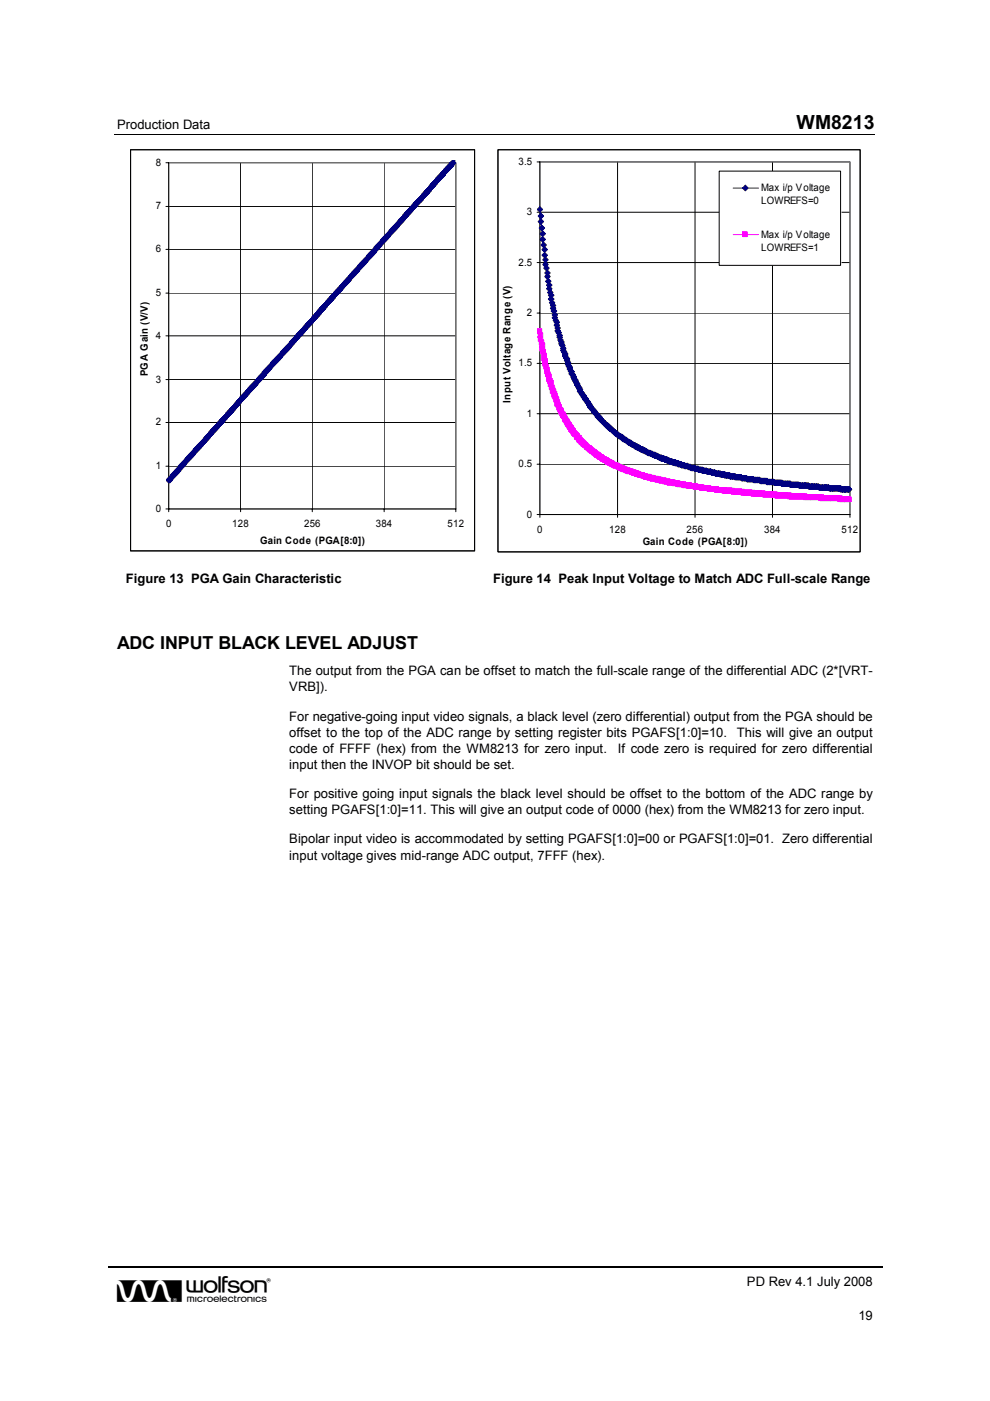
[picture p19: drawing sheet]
<svg xmlns="http://www.w3.org/2000/svg" width="210mm" height="297mm" viewBox="0 0 210 297" stroke-linecap="round" stroke-linejoin="round" font-family="sans-serif">
<defs><g id="words">
<text font-size="6.9" x="24.8" y="276.1">w</text>
<text font-size="4.1" x="168.9" y="27.3">WM8213</text>
<text font-size="3.8" x="24.8" y="137.5">ADC INPUT BLACK LEVEL ADJUST</text>
<g font-size="2.8">
<text x="24.8" y="27.3">Production Data</text>
<text x="26.7" y="123.6">Figure 13 PGA Gain Characteristic</text>
<text x="104.6" y="123.6">Figure 14 Peak Input Voltage to Match ADC Full-scale Range</text>
<text x="61.3" y="143.2">The output from the PGA can be offset to match the full-scale range of the differential ADC (2*[VRT-</text>
<text x="61.3" y="146.6">VRB]).</text>
<text x="61.3" y="152.8">For negative-going input video signals, a black level (zero differential) output from the PGA should be</text>
<text x="61.3" y="156.2">offset to the top of the ADC range by setting register bits PGAFS[1:0]=10.</text>
<text x="61.3" y="159.6">code of FFFF (hex) from the WM8213 for zero input.</text>
<text x="131" y="159.6">If code zero is required for zero differential</text>
<text x="156.3" y="156.2">This will give an output</text>
<text x="61.3" y="163">input then the INVOP bit should be set.</text>
<text x="61.3" y="169.2">For positive going input signals the black level should be offset to the bottom of the ADC range by</text>
<text x="61.3" y="172.6">setting PGAFS[1:0]=11. This will give an output code of 0000 (hex) from the WM8213 for zero input.</text>
<text x="61.3" y="178.8">Bipolar input video is accommodated by setting PGAFS[1:0]=00 or PGAFS[1:0]=01. Zero differential</text>
<text x="61.3" y="182.2">input voltage gives mid-range ADC output, 7FFF (hex).</text>
<text x="158.4" y="272.7">PD Rev 4.1 July 2008</text>
<text x="182" y="279.9">19</text>
</g>
<g font-size="2.2">
<text x="33" y="35.1">8</text>
<text x="109.9" y="34.9">3.5</text>
<text x="161.4" y="40.5">Max i/p Voltage</text>
<text x="33" y="44.4">7</text>
<text x="111.7" y="45.6">3</text>
<text x="161.4" y="43.3">LOWREFS=0</text>
<text x="33" y="53.5">6</text>
<text x="161.4" y="50.4">Max i/p Voltage</text>
<text x="161.4" y="53.1">LOWREFS=1</text>
<text x="109.9" y="56.3">2.5</text>
<text x="33" y="62.8">5</text>
<text x="33" y="71.8">4</text>
<text x="111.7" y="67">2</text>
<text x="109.9" y="77.7">1.5</text>
<text x="31.3" y="79.7" transform="rotate(-90 31.3 79.7)">PGA Gain (V/V)</text>
<text x="33" y="81.1">3</text>
<text x="108.2" y="85.4" transform="rotate(-90 108.2 85.4)">Input Voltage Range (V)</text>
<text x="111.7" y="88.3">1</text>
<text x="33" y="90.2">2</text>
<text x="33" y="99.5">1</text>
<text x="109.9" y="99.1">0.5</text>
<text x="33" y="108.5">0</text>
<text x="35.2" y="111.7">0</text>
<text x="49.2" y="111.7">128</text>
<text x="64.5" y="111.7">256</text>
<text x="79.7" y="111.7">384</text>
<text x="94.9" y="111.7">512</text>
<text x="111.7" y="109.7">0</text>
<text x="113.9" y="112.9">0</text>
<text x="129.2" y="112.9">128</text>
<text x="145.6" y="112.9">256</text>
<text x="162" y="112.9">384</text>
<text x="178.4" y="112.9">512</text>
<text x="55.2" y="115.3">Gain Code (PGA[8:0])</text>
<text x="136.3" y="115.5">Gain Code (PGA[8:0])</text>
</g>
</g></defs>
<path d="M24.3 28.6h161.2" fill="none" stroke="#000" stroke-width=".21"/>
<path d="M23 268.7h164.3" fill="none" stroke="#000" stroke-width=".34"/>
<path d="M27.7 31.7h72.9v85.1h-72.9z" fill-rule="evenodd" fill="#fff" stroke="#000" stroke-width=".21"/>
<g fill="none" stroke="#000" stroke-width=".21">
<path d="M27.7 31.7h72.9v85.1h-72.9zM35.2 34.5h61.4v74M35.8 34.5v74M51 34.5v74M66.2 34.5v74M81.4 34.5v74M35.2 52.9h61.4M35.2 43.8h61.4M35.2 71.2h61.4M35.2 62.1h61.4M35.2 98.8h61.4M35.2 89.6h61.4"/>
<path d="M35.2 80.5h61.4M35.2 107.9h61.4"/>
</g>
<path d="M35.8 34.5h60.8v73.4h-60.8z" fill="none" stroke="#808080" stroke-width=".21"/>
<path d="M96.4 33.9v.2l-.7 .6v.4h-.2l-1.2 1.4-.4 .2v.4h-.2l-.2 .4h-.2v.2l-.4 .1-.2 .5-.6 .3v.4h-.2l-.2 .5-.8 .5v.4h-.2l-.6 .8h-.2l-.4 .6-.3 .2v.4l-.5 .2v.2h-.1l-.3 .4h-.2v.2l-.3 .2-.4 .6-.4 .2v.4l-.4 .2v.2h-.2l-.2 .4h-.2v.2l-.6 .7h-.2v.2l-.4 .2-.4 .6-.4 .2v.4l-.4 .2v.2h-.2v.2l-.4 .2v.2l-.6 .6h-.2v.4l-.4 .2v.2h-.2l-.2 .4h-.2v.2l-.6 .6h-.2v.4l-.3 .2v.2h-.3l-.1 .4-.5 .1v.5l-.3 .1v.2h-.2v.3l-.4 .1v.2l-.6 .6h-.2v.4l-.4 .2v.2h-.2l-.2 .4h-.2v.2l-.6 .6h-.2v.4l-.4 .2v.2h-.2l-.2 .4h-.2l-.4 .6-.4 .2v.4l-.4 .2v.2l-.3 .2-.6 .7h-.3v.4h-.2l-.1 .5h-.2v.1l-.4 .2v.2l-.6 .6h-.2v.4h-.2l-.8 1-.6 .6h-.2v.4h-.2l-.2 .4h-.2v.2l-.4 .2v.2h-.2v.4h-.2l-.2 .4h-.2v.2l-.4 .2v.2l-.6 .6h-.2v.4h-.2l-.2 .3h-.2v.2l-.3 .3-.6 .7h-.3v.4h-.2l-.1 .4h-.2v.2l-.4 .2v.2l-.6 .6h-.2v.4h-.2l-.2 .4-.6 .6h-.2v.4h-.2l-1.2 1.4-.4 .2v.3l-.4 .2v.3h-.2l-.2 .3h-.2v.2l-.4 .2v.2l-.6 .6h-.2v.4l-.4 .2v.2h-.2l-.2 .4h-.2v.2h-.2v.4l-.4 .2v.2h-.2v.2l-.4 .2-.3 .6-.5 .2v.4l-.3 .2v.2h-.2v.2l-.4 .2v.2l-.6 .6h-.2v.3l-.4 .3v.2h-.2l-.2 .3h-.2v.3l-.6 .5h-.2v.4l-.4 .2-.4 .6-.4 .2v.4l-.4 .2v.2h-.2v.2l-.4 .2v.2l-.6 .6h-.2v.4l-.4 .2v.2h-.2l-.1 .4h-.2v.2l-.4 .4-.5 .1v.5l-.3 .1v.2h-.2v.3l-.4 .1v.2l-.6 .6h-.2l-.2 .6h-.2v.2l-1 1h-.2v.4h-.2l-.2 .4h-.2v.2l-.4 .2v.2l-.6 .6h-.2v.4h-.2l-.2 .4h-.2v.2l-.3 .2v.2l-.6 .5h-.3v.5l-.3 .1v.2h-.2v.3l-.4 .3h-.2v.4h-.3l-.1 .4h-.2v.2l-.4 .2v.2l-.6 .6h-.2v.4h-.2" fill="none" stroke="#000080" stroke-width=".21"/>
<g fill="#000080" stroke="#000080" stroke-width=".21">
<path d="M35.2 101.8l.6-.6 .6 .6-.6 .6z" fill-rule="evenodd"/>
<path d="M35.4 101.8l.6-.6 .6 .6-.6 .6z" fill-rule="evenodd"/>
<path d="M36 101l.6 .6-.6 .6-.6-.6z" fill-rule="evenodd"/>
<path d="M35.6 101.4l.6-.6 .6 .6-.6 .6z" fill-rule="evenodd"/>
<path d="M35.6 101.4l.6-.6 .6 .6-.6 .6z" fill-rule="evenodd"/>
<path d="M35.8 101.2l.6-.6 .6 .6-.6 .6z" fill-rule="evenodd"/>
<path d="M36 101l.6-.6 .6 .6-.6 .6z" fill-rule="evenodd"/>
<path d="M36 101l.6-.6 .6 .6-.6 .6z" fill-rule="evenodd"/>
<path d="M36.2 100.8l.6-.6 .6 .6-.6 .6z" fill-rule="evenodd"/>
<path d="M36.2 100.6l.6-.6 .6 .6-.6 .6z" fill-rule="evenodd"/>
<path d="M36.4 100.6l.6-.6 .5 .6-.5 .6z" fill-rule="evenodd"/>
<path d="M36.6 100.4l.6-.6 .6 .6-.6 .6z" fill-rule="evenodd"/>
<path d="M36.6 100.2l.6-.5 .6 .5-.6 .6z" fill-rule="evenodd"/>
<path d="M36.8 100.2l.6-.5 .6 .5-.6 .6z" fill-rule="evenodd"/>
<path d="M36.8 100l.6-.6 .6 .6-.6 .6z" fill-rule="evenodd"/>
<path d="M37 99.8l.5-.6 .6 .6-.6 .6z" fill-rule="evenodd"/>
<path d="M37.2 99.8l.6-.6 .6 .6-.6 .6z" fill-rule="evenodd"/>
<path d="M37.2 99.7l.6-.6 .6 .6-.6 .5z" fill-rule="evenodd"/>
<path d="M38 98.8l.6 .6-.6 .6-.6-.6z" fill-rule="evenodd"/>
<path d="M38 98.8l.6 .6-.6 .6-.6-.6z" fill-rule="evenodd"/>
<path d="M37.5 99.2l.6-.6 .6 .6-.6 .6z" fill-rule="evenodd"/>
<path d="M37.8 99.1l.6-.6 .5 .6-.5 .6z" fill-rule="evenodd"/>
<path d="M37.8 98.8l.6-.5 .5 .5-.5 .6z" fill-rule="evenodd"/>
<path d="M38 98.8l.6-.5 .6 .5-.6 .6z" fill-rule="evenodd"/>
<path d="M38 98.6l.6-.6 .6 .6-.6 .6z" fill-rule="evenodd"/>
<path d="M38.1 98.5l.6-.6 .6 .6-.6 .6z" fill-rule="evenodd"/>
<path d="M38.4 98.5l.5-.6 .6 .6-.6 .6z" fill-rule="evenodd"/>
<path d="M38.4 98.3l.5-.6 .6 .6-.6 .5z" fill-rule="evenodd"/>
<path d="M38.6 98l.6-.5 .6 .5-.6 .6z" fill-rule="evenodd"/>
<path d="M38.6 98l.6-.5 .6 .5-.6 .6z" fill-rule="evenodd"/>
<path d="M39.3 97.3l.6 .6-.6 .6-.6-.6z" fill-rule="evenodd"/>
<path d="M38.9 97.7l.6-.6 .6 .6-.6 .6z" fill-rule="evenodd"/>
<path d="M38.9 97.7l.6-.6 .6 .6-.6 .6z" fill-rule="evenodd"/>
<path d="M39.2 97.5l.6-.6 .5 .6-.5 .5z" fill-rule="evenodd"/>
<path d="M39.2 97.3l.6-.6 .5 .6-.5 .6z" fill-rule="evenodd"/>
<path d="M39.3 97.3l.6-.6 .6 .6-.6 .6z" fill-rule="evenodd"/>
<path d="M39.5 97.1l.6-.6 .6 .6-.6 .6z" fill-rule="evenodd"/>
<path d="M39.5 96.9l.6-.6 .6 .6-.6 .6z" fill-rule="evenodd"/>
<path d="M39.8 96.9l.5-.6 .6 .6-.6 .6z" fill-rule="evenodd"/>
<path d="M39.8 96.7l.5-.6 .6 .6-.6 .6z" fill-rule="evenodd"/>
<path d="M39.9 96.5l.6-.6 .6 .6-.6 .6z" fill-rule="evenodd"/>
<path d="M40.1 96.5l.6-.6 .6 .6-.6 .6z" fill-rule="evenodd"/>
<path d="M40.7 95.7l.6 .6-.6 .6-.6-.6z" fill-rule="evenodd"/>
<path d="M40.3 96.1l.6-.6 .6 .6-.6 .6z" fill-rule="evenodd"/>
<path d="M40.3 96.1l.6-.6 .6 .6-.6 .6z" fill-rule="evenodd"/>
<path d="M40.5 95.9l.6-.6 .6 .6-.6 .6z" fill-rule="evenodd"/>
<path d="M40.7 95.7l.6-.6 .6 .6-.6 .6z" fill-rule="evenodd"/>
<path d="M40.7 95.7l.6-.6 .6 .6-.6 .6z" fill-rule="evenodd"/>
<path d="M40.9 95.5l.6-.6 .6 .6-.6 .6z" fill-rule="evenodd"/>
<path d="M40.9 95.3l.6-.6 .6 .6-.6 .6z" fill-rule="evenodd"/>
<path d="M41.1 95.3l.6-.6 .6 .6-.6 .6z" fill-rule="evenodd"/>
<path d="M41.3 95.1l.6-.6 .6 .6-.6 .6z" fill-rule="evenodd"/>
<path d="M41.3 94.9l.6-.6 .6 .6-.6 .6z" fill-rule="evenodd"/>
<path d="M41.5 94.9l.6-.6 .6 .6-.6 .6z" fill-rule="evenodd"/>
<path d="M42.1 94.1l.6 .6-.6 .6-.6-.6z" fill-rule="evenodd"/>
<path d="M41.7 94.5l.6-.6 .6 .6-.6 .6z" fill-rule="evenodd"/>
<path d="M42.5 93.9l.6 .6-.6 .6-.6-.6z" fill-rule="evenodd"/>
<path d="M42.5 93.7l.6 .6-.6 .6-.6-.6z" fill-rule="evenodd"/>
<path d="M42.1 94.1l.6-.6 .6 .6-.6 .6z" fill-rule="evenodd"/>
<path d="M42.1 94.1l.6-.6 .6 .6-.6 .6z" fill-rule="evenodd"/>
<path d="M42.3 93.9l.6-.6 .6 .6-.6 .6z" fill-rule="evenodd"/>
<path d="M42.5 93.7l.6-.6 .6 .6-.6 .6z" fill-rule="evenodd"/>
<path d="M42.5 93.7l.6-.6 .6 .6-.6 .6z" fill-rule="evenodd"/>
<path d="M42.7 93.5l.6-.6 .6 .6-.6 .6z" fill-rule="evenodd"/>
<path d="M42.9 93.3l.6-.6 .6 .6-.6 .6z" fill-rule="evenodd"/>
<path d="M42.9 93.3l.6-.6 .6 .6-.6 .6z" fill-rule="evenodd"/>
<path d="M43.7 92.5l.6 .6-.6 .6-.6-.6z" fill-rule="evenodd"/>
<path d="M43.1 92.9l.6-.6 .6 .6-.6 .6z" fill-rule="evenodd"/>
<path d="M43.3 92.9l.6-.6 .6 .6-.6 .6z" fill-rule="evenodd"/>
<path d="M43.5 92.7l.6-.6 .6 .6-.6 .6z" fill-rule="evenodd"/>
<path d="M43.5 92.5l.6-.6 .6 .6-.6 .6z" fill-rule="evenodd"/>
<path d="M43.7 92.3l.6-.6 .6 .6-.6 .6z" fill-rule="evenodd"/>
<path d="M43.7 92.3l.6-.6 .6 .6-.6 .6z" fill-rule="evenodd"/>
<path d="M43.9 92.1l.6-.6 .6 .6-.6 .6z" fill-rule="evenodd"/>
<path d="M44.1 91.9l.6-.5 .6 .5-.6 .6z" fill-rule="evenodd"/>
<path d="M44.1 91.9l.6-.5 .6 .5-.6 .6z" fill-rule="evenodd"/>
<path d="M44.3 91.7l.6-.6 .6 .6-.6 .6z" fill-rule="evenodd"/>
<path d="M44.9 90.9l.6 .6-.6 .6-.6-.6z" fill-rule="evenodd"/>
<path d="M45.1 90.9l.6 .6-.6 .6-.6-.6z" fill-rule="evenodd"/>
<path d="M44.7 91.4l.6-.6 .5 .6-.5 .5z" fill-rule="evenodd"/>
<path d="M44.7 91.1l.6-.5 .5 .5-.5 .6z" fill-rule="evenodd"/>
<path d="M44.9 91.1l.6-.5 .6 .5-.6 .6z" fill-rule="evenodd"/>
<path d="M44.9 90.9l.6-.6 .6 .6-.6 .6z" fill-rule="evenodd"/>
<path d="M45.1 90.8l.6-.6 .6 .6-.6 .6z" fill-rule="evenodd"/>
<path d="M45.8 90.2l.6 .6-.6 .6-.5-.6z" fill-rule="evenodd"/>
<path d="M45.8 90l.6 .6-.6 .5-.5-.5z" fill-rule="evenodd"/>
<path d="M45.5 90.3l.6-.5 .6 .5-.6 .6z" fill-rule="evenodd"/>
<path d="M45.5 90.3l.6-.5 .6 .5-.6 .6z" fill-rule="evenodd"/>
<path d="M46.3 89.6l.6 .6-.6 .6-.6-.6z" fill-rule="evenodd"/>
<path d="M46.4 89.4l.6 .6-.6 .6-.6-.6z" fill-rule="evenodd"/>
<path d="M46.4 89.4l.6 .6-.6 .6-.6-.6z" fill-rule="evenodd"/>
<path d="M46.1 89.8l.6-.6 .5 .6-.5 .5z" fill-rule="evenodd"/>
<path d="M46.1 89.6l.6-.6 .5 .6-.5 .6z" fill-rule="evenodd"/>
<path d="M46.3 89.6l.6-.6 .6 .6-.6 .6z" fill-rule="evenodd"/>
<path d="M47 88.8l.6 .6-.6 .6-.6-.6z" fill-rule="evenodd"/>
<path d="M47 88.6l.6 .6-.6 .6-.6-.6z" fill-rule="evenodd"/>
<path d="M46.7 89.2l.5-.6 .6 .6-.6 .6z" fill-rule="evenodd"/>
<path d="M46.7 89l.5-.6 .6 .6-.6 .6z" fill-rule="evenodd"/>
<path d="M47.5 88.2l.5 .6-.5 .6-.6-.6z" fill-rule="evenodd"/>
<path d="M47 88.8l.6-.6 .6 .6-.6 .6z" fill-rule="evenodd"/>
<path d="M47.6 88l.6 .6-.6 .6-.6-.6z" fill-rule="evenodd"/>
<path d="M47.8 87.8l.6 .6-.6 .6-.6-.6z" fill-rule="evenodd"/>
<path d="M47.8 87.8l.6 .6-.6 .6-.6-.6z" fill-rule="evenodd"/>
<path d="M47.5 88.2l.5-.6 .6 .6-.6 .6z" fill-rule="evenodd"/>
<path d="M47.6 88l.6-.6 .6 .6-.6 .6z" fill-rule="evenodd"/>
<path d="M47.6 88l.6-.6 .6 .6-.6 .6z" fill-rule="evenodd"/>
<path d="M48.4 87.2l.6 .6-.6 .6-.6-.6z" fill-rule="evenodd"/>
<path d="M47.8 87.6l.6-.6 .6 .6-.6 .6z" fill-rule="evenodd"/>
<path d="M48.6 87l.6 .6-.6 .6-.6-.6z" fill-rule="evenodd"/>
<path d="M48.8 86.8l.6 .6-.6 .6-.6-.6z" fill-rule="evenodd"/>
<path d="M48.8 86.6l.6 .6-.6 .6-.6-.6z" fill-rule="evenodd"/>
<path d="M49 86.6l.6 .6-.6 .6-.6-.6z" fill-rule="evenodd"/>
<path d="M48.4 87l.6-.6 .6 .6-.6 .6z" fill-rule="evenodd"/>
<path d="M48.6 86.8l.6-.6 .6 .6-.6 .6z" fill-rule="evenodd"/>
<path d="M48.8 86.8l.6-.6 .6 .6-.6 .6z" fill-rule="evenodd"/>
<path d="M48.8 86.6l.6-.6 .6 .6-.6 .6z" fill-rule="evenodd"/>
<path d="M49 86.4l.6-.6 .6 .6-.6 .6z" fill-rule="evenodd"/>
<path d="M49 86.4l.6-.6 .6 .6-.6 .6z" fill-rule="evenodd"/>
<path d="M49.8 85.6l.6 .6-.6 .6-.6-.6z" fill-rule="evenodd"/>
<path d="M49.4 86l.6-.6 .6 .6-.6 .6z" fill-rule="evenodd"/>
<path d="M49.4 86l.6-.6 .6 .6-.6 .6z" fill-rule="evenodd"/>
<path d="M50.2 85.2l.6 .6-.6 .6-.6-.6z" fill-rule="evenodd"/>
<path d="M50.2 85l.6 .6-.6 .6-.6-.6z" fill-rule="evenodd"/>
<path d="M49.8 85.4l.6-.6 .6 .6-.6 .6z" fill-rule="evenodd"/>
<path d="M50 85.4l.6-.6 .6 .6-.6 .6z" fill-rule="evenodd"/>
<path d="M50 85.2l.6-.6 .6 .6-.6 .6z" fill-rule="evenodd"/>
<path d="M50.8 84.5l.6 .5-.6 .6-.6-.6z" fill-rule="evenodd"/>
<path d="M50.8 84.5l.6 .5-.6 .6-.6-.6z" fill-rule="evenodd"/>
<path d="M51 84.2l.6 .6-.6 .6-.6-.6z" fill-rule="evenodd"/>
<path d="M51.2 84l.6 .6-.6 .6-.6-.6z" fill-rule="evenodd"/>
<path d="M51.2 84l.6 .6-.6 .6-.6-.6z" fill-rule="evenodd"/>
<path d="M50.8 84.5l.6-.6 .6 .6-.6 .5z" fill-rule="evenodd"/>
<path d="M50.8 84.2l.6-.5 .6 .5-.6 .6z" fill-rule="evenodd"/>
<path d="M51 84.2l.6-.5 .6 .5-.6 .6z" fill-rule="evenodd"/>
<path d="M51.2 84l.6-.6 .6 .6-.6 .6z" fill-rule="evenodd"/>
<path d="M51.2 83.9l.6-.6 .6 .6-.6 .6z" fill-rule="evenodd"/>
<path d="M52 83.3l.6 .6-.6 .6-.6-.6z" fill-rule="evenodd"/>
<path d="M52 83.1l.6 .6-.6 .5-.6-.5z" fill-rule="evenodd"/>
<path d="M51.6 83.4l.6-.6 .6 .6-.6 .6z" fill-rule="evenodd"/>
<path d="M52.4 82.8l.6 .6-.6 .6-.6-.6z" fill-rule="evenodd"/>
<path d="M52.4 82.7l.6 .6-.6 .6-.6-.6z" fill-rule="evenodd"/>
<path d="M52.6 82.5l.6 .6-.6 .6-.6-.6z" fill-rule="evenodd"/>
<path d="M52.6 82.5l.6 .6-.6 .6-.6-.6z" fill-rule="evenodd"/>
<path d="M52.2 82.8l.6-.5 .6 .5-.6 .6z" fill-rule="evenodd"/>
<path d="M52.4 82.7l.6-.6 .6 .6-.6 .6z" fill-rule="evenodd"/>
<path d="M52.4 82.7l.6-.6 .6 .6-.6 .6z" fill-rule="evenodd"/>
<path d="M53.2 81.9l.6 .6-.6 .6-.6-.6z" fill-rule="evenodd"/>
<path d="M53.2 81.7l.6 .6-.6 .5-.6-.5z" fill-rule="evenodd"/>
<path d="M53.4 81.7l.6 .6-.6 .5-.6-.5z" fill-rule="evenodd"/>
<path d="M53.6 81.5l.5 .6-.5 .6-.6-.6z" fill-rule="evenodd"/>
<path d="M53 81.9l.6-.6 .5 .6-.5 .6z" fill-rule="evenodd"/>
<path d="M53.2 81.9l.6-.6 .6 .6-.6 .6z" fill-rule="evenodd"/>
<path d="M53.2 81.7l.6-.6 .6 .6-.6 .6z" fill-rule="evenodd"/>
<path d="M54 80.9l.6 .6-.6 .6-.6-.6z" fill-rule="evenodd"/>
<path d="M54.1 80.9l.6 .6-.6 .6-.5-.6z" fill-rule="evenodd"/>
<path d="M53.6 81.3l.5-.6 .6 .6-.6 .6z" fill-rule="evenodd"/>
<path d="M54.4 80.5l.5 .6-.5 .6-.6-.6z" fill-rule="evenodd"/>
<path d="M54.4 80.5l.5 .6-.5 .6-.6-.6z" fill-rule="evenodd"/>
<path d="M54 80.9l.6-.6 .6 .6-.6 .6z" fill-rule="evenodd"/>
<path d="M54.7 80.1l.6 .6-.6 .6-.6-.6z" fill-rule="evenodd"/>
<path d="M54.7 80.1l.6 .6-.6 .6-.6-.6z" fill-rule="evenodd"/>
<path d="M54.4 80.5l.5-.6 .6 .6-.6 .6z" fill-rule="evenodd"/>
<path d="M54.4 80.3l.5-.6 .6 .6-.6 .6z" fill-rule="evenodd"/>
<path d="M55.2 79.7l.6 .6-.6 .6-.6-.6z" fill-rule="evenodd"/>
<path d="M54.7 80.1l.6-.6 .6 .6-.6 .6z" fill-rule="evenodd"/>
<path d="M55.3 79.3l.6 .6-.6 .6-.6-.6z" fill-rule="evenodd"/>
<path d="M55.5 79.3l.6 .6-.6 .6-.6-.6z" fill-rule="evenodd"/>
<path d="M55.5 79.1l.6 .6-.6 .6-.6-.6z" fill-rule="evenodd"/>
<path d="M55.2 79.5l.6-.6 .5 .6-.5 .6z" fill-rule="evenodd"/>
<path d="M55.9 78.9l.6 .6-.6 .6-.6-.6z" fill-rule="evenodd"/>
<path d="M55.9 78.7l.6 .6-.6 .6-.6-.6z" fill-rule="evenodd"/>
<path d="M55.5 79.1l.6-.6 .6 .6-.6 .6z" fill-rule="evenodd"/>
<path d="M55.5 78.9l.6-.6 .6 .6-.6 .6z" fill-rule="evenodd"/>
<path d="M56.3 78.3l.6 .6-.6 .6-.5-.6z" fill-rule="evenodd"/>
<path d="M55.9 78.7l.6-.6 .6 .6-.6 .6z" fill-rule="evenodd"/>
<path d="M55.9 78.5l.6-.6 .6 .6-.6 .6z" fill-rule="evenodd"/>
<path d="M56.7 77.9l.6 .6-.6 .6-.6-.6z" fill-rule="evenodd"/>
<path d="M56.7 77.7l.6 .6-.6 .6-.6-.6z" fill-rule="evenodd"/>
<path d="M56.3 78.1l.6-.6 .6 .6-.6 .6z" fill-rule="evenodd"/>
<path d="M56.5 78.1l.6-.6 .6 .6-.6 .6z" fill-rule="evenodd"/>
<path d="M57.1 77.3l.6 .6-.6 .6-.6-.6z" fill-rule="evenodd"/>
<path d="M56.7 77.7l.6-.6 .6 .6-.6 .6z" fill-rule="evenodd"/>
<path d="M56.7 77.7l.6-.6 .6 .6-.6 .6z" fill-rule="evenodd"/>
<path d="M57.5 76.9l.6 .6-.6 .6-.6-.6z" fill-rule="evenodd"/>
<path d="M57.1 77.3l.6-.6 .6 .6-.6 .6z" fill-rule="evenodd"/>
<path d="M57.1 77.3l.6-.6 .6 .6-.6 .6z" fill-rule="evenodd"/>
<path d="M57.9 76.5l.6 .6-.6 .6-.6-.6z" fill-rule="evenodd"/>
<path d="M57.9 76.3l.6 .6-.6 .6-.6-.6z" fill-rule="evenodd"/>
<path d="M57.5 76.9l.6-.6 .6 .6-.6 .6z" fill-rule="evenodd"/>
<path d="M58.3 76.2l.6 .5-.6 .6-.6-.6z" fill-rule="evenodd"/>
<path d="M58.3 75.9l.6 .6-.6 .6-.6-.6z" fill-rule="evenodd"/>
<path d="M57.9 76.5l.6-.6 .6 .6-.6 .6z" fill-rule="evenodd"/>
<path d="M58.7 75.7l.6 .6-.6 .6-.6-.6z" fill-rule="evenodd"/>
<path d="M58.7 75.6l.6 .6-.6 .5-.6-.5z" fill-rule="evenodd"/>
<path d="M58.9 75.6l.6 .6-.6 .5-.6-.5z" fill-rule="evenodd"/>
<path d="M58.3 75.9l.6-.5 .6 .5-.6 .6z" fill-rule="evenodd"/>
<path d="M58.5 75.7l.6-.5 .6 .5-.6 .6z" fill-rule="evenodd"/>
<path d="M58.7 75.7l.6-.5 .6 .5-.6 .6z" fill-rule="evenodd"/>
<path d="M58.7 75.6l.6-.6 .6 .6-.6 .6z" fill-rule="evenodd"/>
<path d="M59.5 74.8l.6 .6-.6 .5-.6-.5z" fill-rule="evenodd"/>
<path d="M59.5 74.8l.6 .6-.6 .5-.6-.5z" fill-rule="evenodd"/>
<path d="M59.1 75.2l.6-.6 .6 .6-.6 .5z" fill-rule="evenodd"/>
<path d="M59.3 75l.6-.6 .6 .6-.6 .6z" fill-rule="evenodd"/>
<path d="M59.3 75l.6-.6 .6 .6-.6 .6z" fill-rule="evenodd"/>
<path d="M59.5 74.8l.6-.6 .6 .6-.6 .6z" fill-rule="evenodd"/>
<path d="M60.1 74l.6 .6-.6 .6-.6-.6z" fill-rule="evenodd"/>
<path d="M60.3 74l.6 .6-.6 .6-.6-.6z" fill-rule="evenodd"/>
<path d="M59.9 74.4l.6-.6 .6 .6-.6 .6z" fill-rule="evenodd"/>
<path d="M59.9 74.2l.6-.6 .6 .6-.6 .6z" fill-rule="evenodd"/>
<path d="M60.7 73.6l.6 .6-.6 .6-.6-.6z" fill-rule="evenodd"/>
<path d="M60.1 74l.6-.6 .6 .6-.6 .6z" fill-rule="evenodd"/>
<path d="M60.3 73.8l.6-.6 .6 .6-.6 .6z" fill-rule="evenodd"/>
<path d="M61.1 73.2l.6 .6-.6 .6-.6-.6z" fill-rule="evenodd"/>
<path d="M61.1 73l.6 .6-.6 .6-.6-.6z" fill-rule="evenodd"/>
<path d="M60.7 73.4l.6-.6 .6 .6-.6 .6z" fill-rule="evenodd"/>
<path d="M60.7 73.4l.6-.6 .6 .6-.6 .6z" fill-rule="evenodd"/>
<path d="M60.9 73.2l.6-.6 .6 .6-.6 .6z" fill-rule="evenodd"/>
<path d="M61.7 72.4l.6 .6-.6 .6-.6-.6z" fill-rule="evenodd"/>
<path d="M61.7 72.4l.6 .6-.6 .6-.6-.6z" fill-rule="evenodd"/>
<path d="M61.9 72.2l.6 .6-.6 .6-.6-.6z" fill-rule="evenodd"/>
<path d="M61.9 72l.6 .6-.6 .6-.6-.6z" fill-rule="evenodd"/>
<path d="M61.5 72.4l.6-.6 .6 .6-.6 .6z" fill-rule="evenodd"/>
<path d="M61.7 72.4l.6-.6 .6 .6-.6 .6z" fill-rule="evenodd"/>
<path d="M62.3 71.6l.6 .6-.6 .6-.6-.6z" fill-rule="evenodd"/>
<path d="M61.9 72l.6-.6 .6 .6-.6 .6z" fill-rule="evenodd"/>
<path d="M61.9 72l.6-.6 .6 .6-.6 .6z" fill-rule="evenodd"/>
<path d="M62.7 71.2l.5 .6-.5 .6-.6-.6z" fill-rule="evenodd"/>
<path d="M62.3 71.6l.6-.6 .6 .6-.6 .6z" fill-rule="evenodd"/>
<path d="M62.3 71.6l.6-.6 .6 .6-.6 .6z" fill-rule="evenodd"/>
<path d="M63.1 70.8l.6 .6-.6 .6-.6-.6z" fill-rule="evenodd"/>
<path d="M63.1 70.6l.6 .6-.6 .6-.6-.6z" fill-rule="evenodd"/>
<path d="M62.7 71.2l.5-.6 .6 .6-.6 .6z" fill-rule="evenodd"/>
<path d="M63.5 70.4l.5 .6-.5 .6-.6-.6z" fill-rule="evenodd"/>
<path d="M63.5 70.2l.5 .6-.5 .6-.6-.6z" fill-rule="evenodd"/>
<path d="M63.1 70.8l.6-.6 .6 .6-.6 .6z" fill-rule="evenodd"/>
<path d="M63.1 70.6l.6-.6 .6 .6-.6 .6z" fill-rule="evenodd"/>
<path d="M63.2 70.4l.6-.6 .6 .6-.6 .6z" fill-rule="evenodd"/>
<path d="M63.5 70.4l.5-.6 .6 .6-.6 .6z" fill-rule="evenodd"/>
<path d="M63.5 70.2l.5-.6 .6 .6-.6 .6z" fill-rule="evenodd"/>
<path d="M64.3 69.4l.6 .6-.6 .6-.6-.6z" fill-rule="evenodd"/>
<path d="M64.3 69.4l.6 .6-.6 .6-.6-.6z" fill-rule="evenodd"/>
<path d="M64.4 69.3l.6 .5-.6 .6-.6-.6z" fill-rule="evenodd"/>
<path d="M64.6 69l.6 .6-.6 .6-.6-.6z" fill-rule="evenodd"/>
<path d="M64.6 69l.6 .6-.6 .6-.6-.6z" fill-rule="evenodd"/>
<path d="M64.3 69.4l.6-.6 .5 .6-.5 .6z" fill-rule="evenodd"/>
<path d="M64.3 69.3l.6-.6 .5 .6-.5 .5z" fill-rule="evenodd"/>
<path d="M65 68.7l.6 .6-.6 .5-.6-.5z" fill-rule="evenodd"/>
<path d="M64.6 69l.6-.5 .6 .5-.6 .6z" fill-rule="evenodd"/>
<path d="M64.6 68.8l.6-.6 .6 .6-.6 .6z" fill-rule="evenodd"/>
<path d="M64.9 68.8l.5-.6 .6 .6-.6 .6z" fill-rule="evenodd"/>
<path d="M65.4 68.1l.6 .6-.6 .6-.5-.6z" fill-rule="evenodd"/>
<path d="M65.6 67.9l.6 .6-.6 .5-.6-.5z" fill-rule="evenodd"/>
<path d="M65.8 67.9l.6 .6-.6 .5-.6-.5z" fill-rule="evenodd"/>
<path d="M65.8 67.6l.6 .6-.6 .6-.6-.6z" fill-rule="evenodd"/>
<path d="M65.4 68.1l.6-.6 .6 .6-.6 .6z" fill-rule="evenodd"/>
<path d="M65.4 68.1l.6-.6 .6 .6-.6 .6z" fill-rule="evenodd"/>
<path d="M65.6 67.9l.6-.6 .6 .6-.6 .6z" fill-rule="evenodd"/>
<path d="M65.8 67.6l.6-.5 .6 .5-.6 .6z" fill-rule="evenodd"/>
<path d="M65.8 67.6l.6-.5 .6 .5-.6 .6z" fill-rule="evenodd"/>
<path d="M66.6 66.9l.6 .6-.6 .6-.6-.6z" fill-rule="evenodd"/>
<path d="M66.6 66.7l.6 .6-.6 .6-.6-.6z" fill-rule="evenodd"/>
<path d="M66.8 66.7l.6 .6-.6 .6-.6-.6z" fill-rule="evenodd"/>
<path d="M66.4 67.1l.6-.6 .6 .6-.6 .5z" fill-rule="evenodd"/>
<path d="M67 66.3l.6 .6-.6 .6-.6-.6z" fill-rule="evenodd"/>
<path d="M66.6 66.9l.6-.6 .6 .6-.6 .6z" fill-rule="evenodd"/>
<path d="M67.2 66.1l.6 .6-.6 .6-.6-.6z" fill-rule="evenodd"/>
<path d="M66.8 66.5l.6-.6 .6 .6-.6 .6z" fill-rule="evenodd"/>
<path d="M67 66.5l.6-.6 .6 .6-.6 .6z" fill-rule="evenodd"/>
<path d="M67 66.3l.6-.6 .6 .6-.6 .6z" fill-rule="evenodd"/>
<path d="M67.8 65.5l.6 .6-.6 .6-.6-.6z" fill-rule="evenodd"/>
<path d="M67.8 65.3l.6 .6-.6 .6-.6-.6z" fill-rule="evenodd"/>
<path d="M68 65.3l.6 .6-.6 .6-.6-.6z" fill-rule="evenodd"/>
<path d="M68.2 65.1l.6 .6-.6 .6-.6-.6z" fill-rule="evenodd"/>
<path d="M68.2 64.9l.6 .6-.6 .6-.6-.6z" fill-rule="evenodd"/>
<path d="M67.8 65.5l.6-.6 .6 .6-.6 .6z" fill-rule="evenodd"/>
<path d="M67.8 65.3l.6-.6 .6 .6-.6 .6z" fill-rule="evenodd"/>
<path d="M68 65.1l.6-.6 .6 .6-.6 .6z" fill-rule="evenodd"/>
<path d="M68.8 64.5l.6 .6-.6 .6-.6-.6z" fill-rule="evenodd"/>
<path d="M68.8 64.3l.6 .6-.6 .6-.6-.6z" fill-rule="evenodd"/>
<path d="M69 64.1l.6 .6-.6 .6-.6-.6z" fill-rule="evenodd"/>
<path d="M69 64.1l.6 .6-.6 .6-.6-.6z" fill-rule="evenodd"/>
<path d="M69.2 63.9l.6 .6-.6 .6-.6-.6z" fill-rule="evenodd"/>
<path d="M68.8 64.3l.6-.6 .6 .6-.6 .6z" fill-rule="evenodd"/>
<path d="M68.8 64.3l.6-.6 .6 .6-.6 .6z" fill-rule="evenodd"/>
<path d="M69 64.1l.6-.6 .6 .6-.6 .6z" fill-rule="evenodd"/>
<path d="M69 63.9l.6-.6 .6 .6-.6 .6z" fill-rule="evenodd"/>
<path d="M69.2 63.9l.6-.6 .6 .6-.6 .6z" fill-rule="evenodd"/>
<path d="M69.4 63.7l.6-.6 .6 .6-.6 .6z" fill-rule="evenodd"/>
<path d="M70 62.9l.6 .6-.6 .6-.6-.6z" fill-rule="evenodd"/>
<path d="M70.2 62.9l.6 .6-.6 .6-.6-.6z" fill-rule="evenodd"/>
<path d="M70.2 62.7l.6 .6-.6 .6-.6-.6z" fill-rule="evenodd"/>
<path d="M70.4 62.5l.6 .6-.6 .6-.6-.6z" fill-rule="evenodd"/>
<path d="M70 63.1l.6-.6 .6 .6-.6 .6z" fill-rule="evenodd"/>
<path d="M70 62.9l.6-.6 .6 .6-.6 .6z" fill-rule="evenodd"/>
<path d="M70.2 62.7l.6-.6 .6 .6-.6 .6z" fill-rule="evenodd"/>
<path d="M70.2 62.7l.6-.6 .6 .6-.6 .6z" fill-rule="evenodd"/>
<path d="M70.4 62.5l.6-.6 .5 .6-.5 .6z" fill-rule="evenodd"/>
<path d="M71.2 61.7l.6 .6-.6 .6-.6-.6z" fill-rule="evenodd"/>
<path d="M71.2 61.7l.6 .6-.6 .6-.6-.6z" fill-rule="evenodd"/>
<path d="M71.4 61.6l.6 .5-.6 .6-.6-.6z" fill-rule="evenodd"/>
<path d="M71.4 61.3l.6 .6-.6 .6-.6-.6z" fill-rule="evenodd"/>
<path d="M71.5 61.3l.6 .6-.6 .6-.5-.6z" fill-rule="evenodd"/>
<path d="M71.2 61.7l.6-.6 .5 .6-.5 .6z" fill-rule="evenodd"/>
<path d="M71.2 61.6l.6-.6 .5 .6-.5 .5z" fill-rule="evenodd"/>
<path d="M72 61l.6 .6-.6 .5-.6-.5z" fill-rule="evenodd"/>
<path d="M72 60.7l.6 .6-.6 .6-.6-.6z" fill-rule="evenodd"/>
<path d="M71.5 61.1l.6-.5 .6 .5-.6 .6z" fill-rule="evenodd"/>
<path d="M71.8 61.1l.5-.5 .6 .5-.6 .6z" fill-rule="evenodd"/>
<path d="M71.8 61l.5-.6 .6 .6-.6 .6z" fill-rule="evenodd"/>
<path d="M72 60.7l.6-.5 .6 .5-.6 .6z" fill-rule="evenodd"/>
<path d="M72 60.7l.6-.5 .6 .5-.6 .6z" fill-rule="evenodd"/>
<path d="M72.7 60l.6 .6-.6 .5-.6-.5z" fill-rule="evenodd"/>
<path d="M72.3 60.4l.6-.6 .6 .6-.6 .6z" fill-rule="evenodd"/>
<path d="M72.3 60.4l.6-.6 .6 .6-.6 .6z" fill-rule="evenodd"/>
<path d="M73.2 59.6l.5 .6-.5 .5-.6-.5z" fill-rule="evenodd"/>
<path d="M73.2 59.4l.5 .6-.5 .6-.6-.6z" fill-rule="evenodd"/>
<path d="M72.7 60l.6-.6 .6 .6-.6 .6z" fill-rule="evenodd"/>
<path d="M73.5 59.2l.6 .6-.6 .6-.6-.6z" fill-rule="evenodd"/>
<path d="M73.5 59l.6 .6-.6 .6-.6-.6z" fill-rule="evenodd"/>
<path d="M73.2 59.6l.5-.6 .6 .6-.6 .6z" fill-rule="evenodd"/>
<path d="M73.3 59.4l.6-.6 .6 .6-.6 .6z" fill-rule="evenodd"/>
<path d="M73.9 58.6l.6 .6-.6 .6-.6-.6z" fill-rule="evenodd"/>
<path d="M73.5 59l.6-.6 .6 .6-.6 .6z" fill-rule="evenodd"/>
<path d="M73.5 59l.6-.6 .6 .6-.6 .6z" fill-rule="evenodd"/>
<path d="M74.3 58.2l.6 .6-.6 .6-.6-.6z" fill-rule="evenodd"/>
<path d="M73.9 58.6l.6-.6 .6 .6-.6 .6z" fill-rule="evenodd"/>
<path d="M73.9 58.6l.6-.6 .6 .6-.6 .6z" fill-rule="evenodd"/>
<path d="M74.1 58.4l.6-.6 .6 .6-.6 .6z" fill-rule="evenodd"/>
<path d="M74.7 57.6l.6 .6-.6 .6-.6-.6z" fill-rule="evenodd"/>
<path d="M74.9 57.6l.6 .6-.6 .6-.6-.6z" fill-rule="evenodd"/>
<path d="M75.1 57.4l.6 .6-.6 .6-.6-.6z" fill-rule="evenodd"/>
<path d="M75.1 57.2l.6 .6-.6 .6-.6-.6z" fill-rule="evenodd"/>
<path d="M74.7 57.8l.6-.6 .6 .6-.6 .6z" fill-rule="evenodd"/>
<path d="M74.7 57.6l.6-.6 .6 .6-.6 .6z" fill-rule="evenodd"/>
<path d="M75.5 56.8l.6 .6-.6 .6-.6-.6z" fill-rule="evenodd"/>
<path d="M75.1 57.4l.6-.6 .6 .6-.6 .6z" fill-rule="evenodd"/>
<path d="M75.1 57.2l.6-.6 .6 .6-.6 .6z" fill-rule="evenodd"/>
<path d="M75.9 56.4l.6 .6-.6 .6-.6-.6z" fill-rule="evenodd"/>
<path d="M75.9 56.4l.6 .6-.6 .6-.6-.6z" fill-rule="evenodd"/>
<path d="M75.5 56.8l.6-.6 .6 .6-.6 .6z" fill-rule="evenodd"/>
<path d="M76.3 56l.6 .6-.6 .6-.6-.6z" fill-rule="evenodd"/>
<path d="M76.3 56l.6 .6-.6 .6-.6-.6z" fill-rule="evenodd"/>
<path d="M75.9 56.4l.6-.6 .6 .6-.6 .6z" fill-rule="evenodd"/>
<path d="M75.9 56.2l.6-.6 .6 .6-.6 .6z" fill-rule="evenodd"/>
<path d="M76.7 55.6l.6 .6-.6 .6-.6-.6z" fill-rule="evenodd"/>
<path d="M76.3 56l.6-.6 .6 .6-.6 .6z" fill-rule="evenodd"/>
<path d="M76.3 55.8l.6-.6 .6 .6-.6 .6z" fill-rule="evenodd"/>
<path d="M76.5 55.8l.6-.6 .6 .6-.6 .6z" fill-rule="evenodd"/>
<path d="M77.1 55l.6 .6-.6 .6-.6-.6z" fill-rule="evenodd"/>
<path d="M76.7 55.4l.6-.6 .6 .6-.6 .6z" fill-rule="evenodd"/>
<path d="M77.5 54.8l.6 .6-.6 .6-.6-.6z" fill-rule="evenodd"/>
<path d="M77.5 54.7l.6 .5-.6 .6-.6-.6z" fill-rule="evenodd"/>
<path d="M77.7 54.4l.6 .6-.6 .6-.6-.6z" fill-rule="evenodd"/>
<path d="M77.7 54.4l.6 .6-.6 .6-.6-.6z" fill-rule="evenodd"/>
<path d="M77.3 54.8l.6-.6 .6 .6-.6 .6z" fill-rule="evenodd"/>
<path d="M77.5 54.7l.6-.6 .6 .6-.6 .5z" fill-rule="evenodd"/>
<path d="M77.5 54.7l.6-.6 .6 .6-.6 .5z" fill-rule="evenodd"/>
<path d="M78.3 53.8l.6 .6-.6 .6-.6-.6z" fill-rule="evenodd"/>
<path d="M78.3 53.6l.6 .6-.6 .6-.6-.6z" fill-rule="evenodd"/>
<path d="M77.9 54.2l.6-.6 .6 .6-.6 .6z" fill-rule="evenodd"/>
<path d="M78.7 53.5l.5 .6-.5 .6-.6-.6z" fill-rule="evenodd"/>
<path d="M78.7 53.3l.5 .5-.5 .6-.6-.6z" fill-rule="evenodd"/>
<path d="M78.3 53.8l.6-.5 .6 .5-.6 .6z" fill-rule="evenodd"/>
<path d="M78.3 53.6l.6-.6 .6 .6-.6 .6z" fill-rule="evenodd"/>
<path d="M79.1 52.9l.6 .6-.6 .6-.6-.6z" fill-rule="evenodd"/>
<path d="M78.7 53.5l.5-.6 .6 .6-.6 .6z" fill-rule="evenodd"/>
<path d="M78.7 53.3l.5-.6 .6 .6-.6 .5z" fill-rule="evenodd"/>
<path d="M79.5 52.5l.6 .5-.6 .6-.6-.6z" fill-rule="evenodd"/>
<path d="M79.5 52.5l.6 .5-.6 .6-.6-.6z" fill-rule="evenodd"/>
<path d="M79.7 52.3l.6 .6-.6 .6-.6-.6z" fill-rule="evenodd"/>
<path d="M79.8 52.1l.6 .6-.6 .6-.6-.6z" fill-rule="evenodd"/>
<path d="M79.8 51.9l.6 .6-.6 .5-.6-.5z" fill-rule="evenodd"/>
<path d="M79.5 52.5l.6-.6 .5 .6-.5 .5z" fill-rule="evenodd"/>
<path d="M79.5 52.3l.6-.6 .5 .6-.5 .6z" fill-rule="evenodd"/>
<path d="M80.3 51.5l.6 .6-.6 .6-.6-.6z" fill-rule="evenodd"/>
<path d="M80.4 51.5l.6 .6-.6 .6-.6-.6z" fill-rule="evenodd"/>
<path d="M80.4 51.3l.6 .6-.6 .6-.6-.6z" fill-rule="evenodd"/>
<path d="M80.1 51.7l.5-.6 .6 .6-.6 .6z" fill-rule="evenodd"/>
<path d="M80.1 51.7l.5-.6 .6 .6-.6 .6z" fill-rule="evenodd"/>
<path d="M80.3 51.5l.6-.6 .5 .6-.5 .6z" fill-rule="evenodd"/>
<path d="M80.4 51.3l.6-.6 .6 .6-.6 .6z" fill-rule="evenodd"/>
<path d="M80.4 51.3l.6-.6 .6 .6-.6 .6z" fill-rule="evenodd"/>
<path d="M80.6 51.1l.6-.6 .6 .6-.6 .6z" fill-rule="evenodd"/>
<path d="M80.6 50.9l.6-.6 .6 .6-.6 .6z" fill-rule="evenodd"/>
<path d="M81.4 50.3l.6 .6-.6 .6-.5-.6z" fill-rule="evenodd"/>
<path d="M81.6 50.1l.6 .6-.6 .6-.6-.6z" fill-rule="evenodd"/>
<path d="M81.6 49.9l.6 .6-.6 .6-.6-.6z" fill-rule="evenodd"/>
<path d="M81.8 49.9l.6 .6-.6 .6-.6-.6z" fill-rule="evenodd"/>
<path d="M81.8 49.7l.6 .6-.6 .6-.6-.6z" fill-rule="evenodd"/>
<path d="M81.4 50.1l.6-.6 .6 .6-.6 .6z" fill-rule="evenodd"/>
<path d="M81.6 50.1l.6-.6 .6 .6-.6 .6z" fill-rule="evenodd"/>
<path d="M81.6 49.9l.6-.6 .6 .6-.6 .6z" fill-rule="evenodd"/>
<path d="M82.4 49.1l.6 .6-.6 .6-.6-.6z" fill-rule="evenodd"/>
<path d="M82.4 49.1l.6 .6-.6 .6-.6-.6z" fill-rule="evenodd"/>
<path d="M82.6 48.9l.6 .6-.6 .6-.6-.6z" fill-rule="evenodd"/>
<path d="M82.8 48.7l.6 .6-.6 .6-.6-.6z" fill-rule="evenodd"/>
<path d="M82.8 48.7l.6 .6-.6 .6-.6-.6z" fill-rule="evenodd"/>
<path d="M82.4 49.1l.6-.6 .6 .6-.6 .6z" fill-rule="evenodd"/>
<path d="M83 48.3l.6 .6-.6 .6-.6-.6z" fill-rule="evenodd"/>
<path d="M82.6 48.9l.6-.6 .6 .6-.6 .6z" fill-rule="evenodd"/>
<path d="M82.8 48.7l.6-.6 .6 .6-.6 .6z" fill-rule="evenodd"/>
<path d="M82.8 48.5l.6-.6 .6 .6-.6 .6z" fill-rule="evenodd"/>
<path d="M83.6 47.9l.6 .6-.6 .6-.6-.6z" fill-rule="evenodd"/>
<path d="M83.6 47.7l.6 .6-.6 .6-.6-.6z" fill-rule="evenodd"/>
<path d="M83.8 47.5l.6 .6-.6 .6-.6-.6z" fill-rule="evenodd"/>
<path d="M84 47.5l.6 .6-.6 .6-.6-.6z" fill-rule="evenodd"/>
<path d="M84 47.3l.6 .6-.6 .6-.6-.6z" fill-rule="evenodd"/>
<path d="M83.6 47.7l.6-.6 .6 .6-.6 .6z" fill-rule="evenodd"/>
<path d="M83.6 47.7l.6-.6 .6 .6-.6 .6z" fill-rule="evenodd"/>
<path d="M83.8 47.5l.6-.6 .6 .6-.6 .6z" fill-rule="evenodd"/>
<path d="M84 47.3l.6-.6 .6 .6-.6 .6z" fill-rule="evenodd"/>
<path d="M84 47.3l.6-.6 .6 .6-.6 .6z" fill-rule="evenodd"/>
<path d="M84.2 47.1l.6-.6 .6 .6-.6 .6z" fill-rule="evenodd"/>
<path d="M84.8 46.4l.6 .5-.6 .6-.6-.6z" fill-rule="evenodd"/>
<path d="M85 46.4l.6 .5-.6 .6-.6-.6z" fill-rule="evenodd"/>
<path d="M85.2 46.1l.6 .6-.6 .6-.6-.6z" fill-rule="evenodd"/>
<path d="M84.6 46.5l.6-.5 .6 .5-.6 .6z" fill-rule="evenodd"/>
<path d="M84.8 46.5l.6-.5 .6 .5-.6 .6z" fill-rule="evenodd"/>
<path d="M84.8 46.4l.6-.6 .6 .6-.6 .5z" fill-rule="evenodd"/>
<path d="M85 46.1l.6-.5 .6 .5-.6 .6z" fill-rule="evenodd"/>
<path d="M85.2 46l.6-.6 .6 .6-.6 .5z" fill-rule="evenodd"/>
<path d="M85.2 46l.6-.6 .6 .6-.6 .5z" fill-rule="evenodd"/>
<path d="M86 45.2l.6 .6-.6 .6-.6-.6z" fill-rule="evenodd"/>
<path d="M85.4 45.6l.6-.6 .6 .6-.6 .5z" fill-rule="evenodd"/>
<path d="M85.6 45.6l.6-.6 .6 .6-.6 .5z" fill-rule="evenodd"/>
<path d="M86.4 44.8l.6 .6-.6 .6-.6-.6z" fill-rule="evenodd"/>
<path d="M86.4 44.6l.6 .6-.6 .6-.6-.6z" fill-rule="evenodd"/>
<path d="M86 45.2l.6-.6 .6 .6-.6 .6z" fill-rule="evenodd"/>
<path d="M86.6 44.4l.6 .6-.6 .6-.6-.6z" fill-rule="evenodd"/>
<path d="M86.8 44.2l.6 .6-.6 .6-.6-.6z" fill-rule="evenodd"/>
<path d="M86.4 44.8l.6-.6 .5 .6-.5 .6z" fill-rule="evenodd"/>
<path d="M86.4 44.6l.6-.6 .5 .6-.5 .6z" fill-rule="evenodd"/>
<path d="M87.2 43.8l.6 .6-.6 .6-.6-.6z" fill-rule="evenodd"/>
<path d="M87.2 43.8l.6 .6-.6 .6-.6-.6z" fill-rule="evenodd"/>
<path d="M86.8 44.2l.6-.6 .6 .6-.6 .6z" fill-rule="evenodd"/>
<path d="M87.5 43.4l.6 .6-.6 .6-.5-.6z" fill-rule="evenodd"/>
<path d="M87.5 43.4l.6 .6-.6 .6-.5-.6z" fill-rule="evenodd"/>
<path d="M87.2 43.8l.6-.6 .5 .6-.5 .6z" fill-rule="evenodd"/>
<path d="M87.2 43.6l.6-.6 .5 .6-.5 .6z" fill-rule="evenodd"/>
<path d="M88 43l.6 .6-.6 .6-.6-.6z" fill-rule="evenodd"/>
<path d="M88.1 42.8l.6 .6-.6 .6-.6-.6z" fill-rule="evenodd"/>
<path d="M87.5 43.2l.6-.6 .6 .6-.6 .6z" fill-rule="evenodd"/>
<path d="M88.3 42.6l.6 .6-.6 .6-.5-.6z" fill-rule="evenodd"/>
<path d="M87.8 43l.5-.6 .6 .6-.6 .6z" fill-rule="evenodd"/>
<path d="M88 42.8l.6-.6 .6 .6-.6 .6z" fill-rule="evenodd"/>
<path d="M88.7 42.2l.6 .6-.6 .6-.6-.6z" fill-rule="evenodd"/>
<path d="M88.7 42l.6 .6-.6 .6-.6-.6z" fill-rule="evenodd"/>
<path d="M88.3 42.4l.6-.6 .6 .6-.6 .6z" fill-rule="evenodd"/>
<path d="M89.2 41.8l.5 .6-.5 .6-.6-.6z" fill-rule="evenodd"/>
<path d="M88.6 42.2l.6-.6 .5 .6-.5 .6z" fill-rule="evenodd"/>
<path d="M88.7 42l.6-.6 .6 .6-.6 .6z" fill-rule="evenodd"/>
<path d="M88.7 42l.6-.6 .6 .6-.6 .6z" fill-rule="evenodd"/>
<path d="M89.5 41.2l.6 .6-.6 .6-.6-.6z" fill-rule="evenodd"/>
<path d="M89.2 41.6l.5-.6 .6 .6-.6 .6z" fill-rule="evenodd"/>
<path d="M89.2 41.6l.5-.6 .6 .6-.6 .6z" fill-rule="evenodd"/>
<path d="M89.9 40.8l.6 .6-.6 .6-.6-.6z" fill-rule="evenodd"/>
<path d="M89.9 40.6l.6 .6-.6 .6-.6-.6z" fill-rule="evenodd"/>
<path d="M90.1 40.6l.6 .6-.6 .6-.6-.6z" fill-rule="evenodd"/>
<path d="M89.7 41l.6-.6 .6 .6-.6 .6z" fill-rule="evenodd"/>
<path d="M89.7 40.8l.6-.6 .6 .6-.6 .6z" fill-rule="evenodd"/>
<path d="M90.5 40.2l.6 .6-.6 .6-.6-.6z" fill-rule="evenodd"/>
<path d="M90.5 40l.6 .6-.6 .6-.6-.6z" fill-rule="evenodd"/>
<path d="M90.1 40.4l.6-.6 .6 .6-.6 .6z" fill-rule="evenodd"/>
<path d="M90.3 40.4l.6-.6 .6 .6-.6 .6z" fill-rule="evenodd"/>
<path d="M90.9 39.6l.6 .6-.6 .6-.6-.6z" fill-rule="evenodd"/>
<path d="M90.5 40l.6-.5 .6 .5-.6 .6z" fill-rule="evenodd"/>
<path d="M90.5 40l.6-.5 .6 .5-.6 .6z" fill-rule="evenodd"/>
<path d="M91.3 39.2l.6 .6-.6 .6-.6-.6z" fill-rule="evenodd"/>
<path d="M91.5 39l.6 .6-.6 .6-.6-.6z" fill-rule="evenodd"/>
<path d="M91.5 38.9l.6 .6-.6 .5-.6-.5z" fill-rule="evenodd"/>
<path d="M91.7 38.9l.6 .6-.6 .5-.6-.5z" fill-rule="evenodd"/>
<path d="M91.7 38.6l.6 .6-.6 .6-.6-.6z" fill-rule="evenodd"/>
<path d="M91.3 39l.6-.6 .6 .6-.6 .6z" fill-rule="evenodd"/>
<path d="M91.5 39l.6-.6 .6 .6-.6 .6z" fill-rule="evenodd"/>
<path d="M92.1 38.3l.6 .6-.6 .6-.6-.6z" fill-rule="evenodd"/>
<path d="M92.3 38.1l.6 .5-.6 .6-.6-.6z" fill-rule="evenodd"/>
<path d="M92.3 38.1l.6 .5-.6 .6-.6-.6z" fill-rule="evenodd"/>
<path d="M92.5 37.8l.6 .6-.6 .6-.6-.6z" fill-rule="evenodd"/>
<path d="M92.1 38.3l.6-.6 .6 .6-.6 .6z" fill-rule="evenodd"/>
<path d="M92.1 38.3l.6-.6 .6 .6-.6 .6z" fill-rule="evenodd"/>
<path d="M92.9 37.5l.6 .6-.6 .5-.6-.5z" fill-rule="evenodd"/>
<path d="M92.9 37.3l.6 .5-.6 .6-.6-.6z" fill-rule="evenodd"/>
<path d="M93.1 37.3l.6 .5-.6 .6-.6-.6z" fill-rule="evenodd"/>
<path d="M92.7 37.7l.6-.6 .6 .6-.6 .6z" fill-rule="evenodd"/>
<path d="M92.7 37.5l.6-.6 .6 .6-.6 .6z" fill-rule="evenodd"/>
<path d="M92.9 37.5l.6-.6 .6 .6-.6 .6z" fill-rule="evenodd"/>
<path d="M92.9 37.3l.6-.6 .6 .6-.6 .5z" fill-rule="evenodd"/>
<path d="M93.7 36.5l.6 .6-.6 .6-.6-.6z" fill-rule="evenodd"/>
<path d="M93.9 36.5l.6 .6-.6 .6-.6-.6z" fill-rule="evenodd"/>
<path d="M93.9 36.3l.6 .6-.6 .6-.6-.6z" fill-rule="evenodd"/>
<path d="M93.5 36.7l.6-.6 .6 .6-.6 .6z" fill-rule="evenodd"/>
<path d="M93.5 36.7l.6-.6 .6 .6-.6 .6z" fill-rule="evenodd"/>
<path d="M94.3 35.9l.6 .6-.6 .6-.6-.6z" fill-rule="evenodd"/>
<path d="M94.5 35.7l.6 .6-.6 .6-.6-.6z" fill-rule="evenodd"/>
<path d="M94.5 35.7l.6 .6-.6 .6-.6-.6z" fill-rule="evenodd"/>
<path d="M94.7 35.5l.5 .6-.5 .6-.6-.6z" fill-rule="evenodd"/>
<path d="M94.7 35.3l.5 .6-.5 .6-.6-.6z" fill-rule="evenodd"/>
<path d="M94.9 35.3l.6 .6-.6 .6-.6-.6z" fill-rule="evenodd"/>
<path d="M94.5 35.7l.6-.6 .6 .6-.6 .6z" fill-rule="evenodd"/>
<path d="M94.5 35.5l.6-.6 .6 .6-.6 .6z" fill-rule="evenodd"/>
<path d="M95.2 34.9l.6 .6-.6 .6-.5-.6z" fill-rule="evenodd"/>
<path d="M95.2 34.7l.6 .6-.6 .6-.5-.6z" fill-rule="evenodd"/>
<path d="M95.5 34.5l.6 .6-.6 .6-.6-.6z" fill-rule="evenodd"/>
<path d="M95.7 34.5l.6 .6-.6 .6-.6-.6z" fill-rule="evenodd"/>
<path d="M95.7 34.3l.6 .6-.6 .6-.6-.6z" fill-rule="evenodd"/>
<path d="M95.2 34.7l.6-.6 .6 .6-.6 .6z" fill-rule="evenodd"/>
<path d="M95.2 34.7l.6-.6 .6 .6-.6 .6z" fill-rule="evenodd"/>
<path d="M95.5 34.5l.6-.6 .5 .6-.5 .6z" fill-rule="evenodd"/>
</g>
<path d="M105.6 31.7h76.8v85.3h-76.8z" fill-rule="evenodd" fill="#fff" stroke="#000" stroke-width=".21"/>
<path d="M113.9 34.3h66.3v75.4M114.5 34.3v75.4M130.9 34.3v75.4M147.4 34.3v75.4M163.8 34.3v75.4M113.9 55.7h66.3M113.9 45h66.3M113.9 77h66.3M113.9 66.4h66.3M113.9 98.4h66.3M113.9 87.7h66.3M113.9 109.1h66.3" fill="none" stroke="#000" stroke-width=".21"/>
<path d="M114.5 34.3h65.7v74.8h-65.7z" fill="none" stroke="#808080" stroke-width=".21"/>
<path d="M114.5 44.4l.6 5.2v1.2l.4 2.1 .2 3.2 .4 1.8 .4 3.3 .3 1.4v.8l.5 1.4 .3 2.6 .5 .9 .1 1.8 .5 1 .7 3.2 .8 1.8 .2 1.2 .8 1.5v.4l1.6 3 .2 .8 1.2 1.6 1 1.8 .8 .7v.2l.7 .8v.2l.5 .2 .1 .4 1.2 1.2 .4 .2 .2 .4 .4 .2 1.8 1.6 .6 .2 .2 .4 .6 .2 .4 .4h.2v.2h.4v.2l1 .3v.3h.4v.2h.4v.1l.3 .2h.5v.3h.4v.1l.8 .5h.3l.6 .3h.5v.2l1.3 .4v.2l1.2 .2v.2l1 .2 .2 .2 1.2 .2v.2h.6l.2 .2h.4l.2 .2h.6l.8 .4 1.4 .2 .1 .2h.8v.2l1.8 .2 .2 .2h.6l.2 .2 2 .2v.2h1l.2 .2h1v.2h1.2l.2 .2h.9l.3 .2 2.5 .2 .2 .2h1.4v.2l3.2 .2v.2h1.8v.2l3.7 .2 .2 .2h2l.2 .2h1.9l.3 .1h2.3v.3h1.8" fill="none" stroke="#000080" stroke-width=".21"/>
<path d="M114.5 70.3l.2 1.6 .4 1.4v.8l.4 1.4 .2 1.8 .8 2.5v.6l.3 .8 .5 1.8 .3 .6a17.2 17.2 0 0 0 2.2 5.1l1.4 2.4 .4 .4v.2l.8 1 .4 .2 .2 .6h.2l.2 .4 .4 .2v.2h.2l1 .7 .2 .5h.2l.4 .3h.2v.3l.7 .3v.2h.3l.9 .8 1 .4v.2l.8 .2v.2l.8 .4h.4l.6 .4h.4v.2l.4 .2 1 .2v.2h.6l.2 .2h.4v.2h.6v.2h.4l.2 .2h.6l.1 .2h.5l.2 .2h.6v.2h.7v.2l1.6 .2 .2 .2h.8v.2h.8l.2 .2h.8l.2 .2h.8l.2 .2 2.2 .2 .1 .2h1.2v.2h1.4v.1h1.4l.2 .3h1.4l.2 .2h1.6v.1h1.7l.3 .3h1.7l.2 .2h2l.2 .1h2.2l.2 .2h2.4l.2 .3h2.8v.1h3.1l.2 .2h3.4v.2h3.9v.2h1.8" fill="none" stroke="#f0f" stroke-width=".21"/>
<g fill="#000080" stroke="#000080" stroke-width=".21">
<path d="M114.5 43.8l.6 .6-.6 .6-.6-.6z" fill-rule="evenodd"/>
<path d="M114.1 45.8l.6-.6 .6 .6-.6 .6z" fill-rule="evenodd"/>
<path d="M114.1 47l.6-.6 .6 .6-.6 .6z" fill-rule="evenodd"/>
<path d="M114.9 47.8l.6 .5-.6 .6-.6-.6z" fill-rule="evenodd"/>
<path d="M115.1 48.9l.6 .7-.6 .6-.6-.6z" fill-rule="evenodd"/>
<path d="M115.1 50.2l.6 .6-.6 .5-.6-.5z" fill-rule="evenodd"/>
<path d="M114.7 51.9l.6-.6 .6 .6-.6 .6z" fill-rule="evenodd"/>
<path d="M115.5 52.3l.6 .6-.6 .6-.6-.6z" fill-rule="evenodd"/>
<path d="M114.9 54.1l.6-.6 .6 .6-.6 .6z" fill-rule="evenodd"/>
<path d="M115.7 54.5l.5 .6-.5 .6-.6-.6z" fill-rule="evenodd"/>
<path d="M115.7 55.5l.5 .6-.5 .6-.6-.6z" fill-rule="evenodd"/>
<path d="M115.9 56.3l.6 .6-.6 .5-.6-.5z" fill-rule="evenodd"/>
<path d="M115.5 57.9l.6-.6 .6 .6-.6 .6z" fill-rule="evenodd"/>
<path d="M115.5 58.6l.6-.6 .6 .6-.6 .7z" fill-rule="evenodd"/>
<path d="M115.7 59.6l.5-.5 .6 .5-.6 .6z" fill-rule="evenodd"/>
<path d="M115.9 60.5l.6-.6 .6 .6-.6 .5z" fill-rule="evenodd"/>
<path d="M115.9 61.2l.6-.6 .6 .6-.6 .6z" fill-rule="evenodd"/>
<path d="M116.7 61.4l.6 .6-.6 .6-.6-.6z" fill-rule="evenodd"/>
<path d="M116.8 62l.7 .6-.7 .6-.6-.6z" fill-rule="evenodd"/>
<path d="M116.8 62.8l.7 .6-.7 .6-.6-.6z" fill-rule="evenodd"/>
<path d="M116.5 64.2l.6-.6 .5 .6-.5 .6z" fill-rule="evenodd"/>
<path d="M116.7 64.8l.6-.6 .6 .6-.6 .6z" fill-rule="evenodd"/>
<path d="M117.3 64.8l.6 .6-.6 .6-.6-.6z" fill-rule="evenodd"/>
<path d="M116.8 66l.7-.6 .6 .6-.6 .5z" fill-rule="evenodd"/>
<path d="M117.6 66.2l.6 .6-.6 .6-.5-.6z" fill-rule="evenodd"/>
<path d="M117.1 67.4l.5-.6 .6 .6-.6 .5z" fill-rule="evenodd"/>
<path d="M117.3 67.9l.6-.5 .5 .5-.5 .6z" fill-rule="evenodd"/>
<path d="M118.1 67.7l.6 .6-.6 .7-.6-.7z" fill-rule="evenodd"/>
<path d="M118.1 68.3l.6 .7-.6 .6-.6-.6z" fill-rule="evenodd"/>
<path d="M118.2 69l.6 .6-.6 .5-.6-.5z" fill-rule="evenodd"/>
<path d="M118.2 69.6l.6 .5-.6 .6-.6-.6z" fill-rule="evenodd"/>
<path d="M118.4 69.9l.6 .6-.6 .6-.5-.6z" fill-rule="evenodd"/>
<path d="M118.1 71.1l.6-.6 .6 .6-.6 .6z" fill-rule="evenodd"/>
<path d="M118.1 71.5l.6-.6 .6 .6-.6 .6z" fill-rule="evenodd"/>
<path d="M118.8 71.5l.6 .6-.6 .6-.6-.6z" fill-rule="evenodd"/>
<path d="M119 71.9l.6 .6-.6 .6-.6-.6z" fill-rule="evenodd"/>
<path d="M119 72.3l.6 .6-.6 .6-.6-.6z" fill-rule="evenodd"/>
<path d="M119.3 72.7l.5 .6-.5 .6-.6-.6z" fill-rule="evenodd"/>
<path d="M118.8 73.9l.6-.6 .6 .6-.6 .6z" fill-rule="evenodd"/>
<path d="M118.8 74.3l.6-.6 .6 .6-.6 .6z" fill-rule="evenodd"/>
<path d="M119.6 74.1l.6 .6-.6 .6-.6-.6z" fill-rule="evenodd"/>
<path d="M119.8 74.5l.6 .6-.6 .5-.5-.5z" fill-rule="evenodd"/>
<path d="M119.8 74.9l.6 .6-.6 .6-.5-.6z" fill-rule="evenodd"/>
<path d="M120 75.3l.6 .6-.6 .6-.6-.6z" fill-rule="evenodd"/>
<path d="M119.6 76.1l.6-.6 .6 .6-.6 .6z" fill-rule="evenodd"/>
<path d="M119.6 76.5l.6-.6 .6 .6-.6 .5z" fill-rule="evenodd"/>
<path d="M120.4 76.2l.6 .6-.6 .6-.6-.6z" fill-rule="evenodd"/>
<path d="M120.4 76.7l.6 .6-.6 .6-.6-.6z" fill-rule="evenodd"/>
<path d="M120.6 77l.6 .6-.6 .6-.6-.6z" fill-rule="evenodd"/>
<path d="M120.8 77.3l.6 .6-.6 .5-.6-.5z" fill-rule="evenodd"/>
<path d="M120.8 77.6l.6 .6-.6 .6-.6-.6z" fill-rule="evenodd"/>
<path d="M121 78l.6 .7-.6 .5-.6-.5z" fill-rule="evenodd"/>
<path d="M121.2 78.2l.6 .6-.6 .6-.6-.6z" fill-rule="evenodd"/>
<path d="M121.2 78.7l.6 .5-.6 .6-.6-.6z" fill-rule="evenodd"/>
<path d="M121.4 78.8l.6 .6-.6 .6-.6-.6z" fill-rule="evenodd"/>
<path d="M121 79.8l.6-.6 .6 .6-.6 .6z" fill-rule="evenodd"/>
<path d="M121.6 79.4l.6 .6-.6 .6-.6-.6z" fill-rule="evenodd"/>
<path d="M121.8 79.8l.6 .6-.6 .6-.6-.6z" fill-rule="evenodd"/>
<path d="M121.4 80.6l.6-.6 .6 .6-.6 .6z" fill-rule="evenodd"/>
<path d="M122 80.2l.6 .6-.6 .6-.6-.6z" fill-rule="evenodd"/>
<path d="M122.2 80.6l.6 .6-.6 .6-.6-.6z" fill-rule="evenodd"/>
<path d="M121.8 81.4l.6-.6 .6 .6-.6 .6z" fill-rule="evenodd"/>
<path d="M121.8 81.6l.6-.6 .6 .6-.6 .6z" fill-rule="evenodd"/>
<path d="M122.6 81.4l.6 .6-.6 .6-.6-.6z" fill-rule="evenodd"/>
<path d="M122.8 81.6l.6 .6-.6 .6-.6-.6z" fill-rule="evenodd"/>
<path d="M122.2 82.4l.6-.6 .6 .6-.6 .6z" fill-rule="evenodd"/>
<path d="M123 82l.6 .6-.6 .6-.6-.6z" fill-rule="evenodd"/>
<path d="M123 82.4l.6 .6-.6 .6-.6-.6z" fill-rule="evenodd"/>
<path d="M123.2 82.6l.6 .6-.6 .6-.6-.6z" fill-rule="evenodd"/>
<path d="M122.8 83.4l.6-.6 .6 .6-.6 .6z" fill-rule="evenodd"/>
<path d="M123.4 83l.6 .6-.6 .6-.6-.6z" fill-rule="evenodd"/>
<path d="M123.6 83.2l.6 .6-.6 .6-.6-.6z" fill-rule="evenodd"/>
<path d="M123.8 83.4l.6 .6-.6 .6-.6-.6z" fill-rule="evenodd"/>
<path d="M123.8 83.6l.6 .6-.6 .6-.6-.6z" fill-rule="evenodd"/>
<path d="M124 83.8l.6 .6-.6 .6-.6-.6z" fill-rule="evenodd"/>
<path d="M123.6 84.6l.6-.6 .6 .6-.6 .6z" fill-rule="evenodd"/>
<path d="M123.6 84.8l.6-.6 .6 .6-.6 .5z" fill-rule="evenodd"/>
<path d="M123.8 85l.6-.6 .6 .6-.6 .6z" fill-rule="evenodd"/>
<path d="M124.6 84.6l.6 .6-.6 .6-.6-.6z" fill-rule="evenodd"/>
<path d="M124.6 84.8l.6 .5-.6 .6-.6-.6z" fill-rule="evenodd"/>
<path d="M124.8 85l.6 .6-.6 .5-.6-.5z" fill-rule="evenodd"/>
<path d="M124.4 85.8l.6-.6 .6 .6-.6 .6z" fill-rule="evenodd"/>
<path d="M124.4 85.9l.6-.6 .6 .6-.6 .6z" fill-rule="evenodd"/>
<path d="M125.2 85.6l.6 .5-.6 .6-.6-.6z" fill-rule="evenodd"/>
<path d="M125.2 85.8l.6 .6-.6 .6-.6-.6z" fill-rule="evenodd"/>
<path d="M124.8 86.5l.6-.6 .6 .6-.6 .6z" fill-rule="evenodd"/>
<path d="M125.6 86.1l.6 .6-.6 .6-.6-.6z" fill-rule="evenodd"/>
<path d="M125.6 86.1l.6 .6-.6 .6-.6-.6z" fill-rule="evenodd"/>
<path d="M125.2 87l.6-.6 .6 .6-.6 .5z" fill-rule="evenodd"/>
<path d="M126 86.5l.6 .6-.6 .6-.6-.6z" fill-rule="evenodd"/>
<path d="M126 86.7l.6 .6-.6 .6-.6-.6z" fill-rule="evenodd"/>
<path d="M125.6 87.5l.6-.5 .5 .5-.5 .6z" fill-rule="evenodd"/>
<path d="M126.4 87.1l.6 .6-.6 .6-.6-.6z" fill-rule="evenodd"/>
<path d="M126.4 87.1l.6 .6-.6 .6-.6-.6z" fill-rule="evenodd"/>
<path d="M126 87.9l.6-.6 .6 .6-.6 .6z" fill-rule="evenodd"/>
<path d="M126.7 87.5l.6 .6-.6 .6-.5-.6z" fill-rule="evenodd"/>
<path d="M126.7 87.7l.6 .6-.6 .6-.5-.6z" fill-rule="evenodd"/>
<path d="M127 87.7l.5 .6-.5 .6-.6-.6z" fill-rule="evenodd"/>
<path d="M127.2 87.9l.6 .6-.6 .6-.6-.6z" fill-rule="evenodd"/>
<path d="M127.2 88.1l.6 .6-.6 .6-.6-.6z" fill-rule="evenodd"/>
<path d="M126.7 88.9l.6-.6 .6 .6-.6 .6z" fill-rule="evenodd"/>
<path d="M126.7 88.9l.6-.6 .6 .6-.6 .6z" fill-rule="evenodd"/>
<path d="M127 89.1l.5-.6 .6 .6-.6 .6z" fill-rule="evenodd"/>
<path d="M127.8 88.7l.6 .6-.6 .6-.6-.6z" fill-rule="evenodd"/>
<path d="M127.8 88.7l.6 .6-.6 .6-.6-.6z" fill-rule="evenodd"/>
<path d="M127.9 88.9l.6 .6-.6 .6-.6-.6z" fill-rule="evenodd"/>
<path d="M127.5 89.7l.6-.6 .6 .6-.6 .6z" fill-rule="evenodd"/>
<path d="M127.5 89.7l.6-.6 .6 .6-.6 .6z" fill-rule="evenodd"/>
<path d="M128.4 89.3l.5 .6-.5 .6-.6-.6z" fill-rule="evenodd"/>
<path d="M127.9 90.1l.6-.6 .6 .6-.6 .6z" fill-rule="evenodd"/>
<path d="M127.9 90.1l.6-.6 .6 .6-.6 .6z" fill-rule="evenodd"/>
<path d="M128.7 89.7l.6 .6-.6 .6-.6-.6z" fill-rule="evenodd"/>
<path d="M128.4 90.3l.5-.6 .6 .6-.6 .6z" fill-rule="evenodd"/>
<path d="M128.4 90.5l.5-.6 .6 .6-.6 .6z" fill-rule="evenodd"/>
<path d="M129.1 90.1l.6 .6-.6 .6-.6-.6z" fill-rule="evenodd"/>
<path d="M129.3 90.1l.6 .6-.6 .6-.6-.6z" fill-rule="evenodd"/>
<path d="M128.7 90.9l.6-.6 .6 .6-.6 .6z" fill-rule="evenodd"/>
<path d="M128.9 90.9l.6-.6 .6 .6-.6 .6z" fill-rule="evenodd"/>
<path d="M129.1 91.1l.6-.6 .6 .6-.6 .6z" fill-rule="evenodd"/>
<path d="M129.1 91.1l.6-.6 .6 .6-.6 .6z" fill-rule="evenodd"/>
<path d="M129.9 90.7l.6 .6-.6 .6-.6-.6z" fill-rule="evenodd"/>
<path d="M129.9 90.7l.6 .6-.6 .6-.6-.6z" fill-rule="evenodd"/>
<path d="M130.1 90.9l.6 .6-.6 .6-.6-.6z" fill-rule="evenodd"/>
<path d="M129.7 91.7l.6-.6 .6 .6-.6 .6z" fill-rule="evenodd"/>
<path d="M129.7 91.7l.6-.6 .6 .6-.6 .6z" fill-rule="evenodd"/>
<path d="M129.9 91.9l.6-.6 .6 .6-.6 .6z" fill-rule="evenodd"/>
<path d="M130.1 91.9l.6-.6 .6 .6-.6 .6z" fill-rule="evenodd"/>
<path d="M130.7 91.5l.6 .6-.6 .6-.6-.6z" fill-rule="evenodd"/>
<path d="M130.9 91.5l.6 .6-.6 .6-.6-.6z" fill-rule="evenodd"/>
<path d="M131.1 91.7l.6 .6-.6 .6-.6-.6z" fill-rule="evenodd"/>
<path d="M131.1 91.7l.6 .6-.6 .6-.6-.6z" fill-rule="evenodd"/>
<path d="M130.7 92.5l.6-.6 .6 .6-.6 .6z" fill-rule="evenodd"/>
<path d="M131.5 91.9l.6 .6-.6 .6-.6-.6z" fill-rule="evenodd"/>
<path d="M131.5 91.9l.6 .6-.6 .6-.6-.6z" fill-rule="evenodd"/>
<path d="M131.7 92.1l.6 .6-.6 .6-.6-.6z" fill-rule="evenodd"/>
<path d="M131.3 92.7l.6-.6 .6 .6-.6 .6z" fill-rule="evenodd"/>
<path d="M131.3 92.9l.6-.6 .6 .6-.6 .6z" fill-rule="evenodd"/>
<path d="M131.5 92.9l.6-.6 .6 .6-.6 .6z" fill-rule="evenodd"/>
<path d="M132.1 92.5l.6 .6-.6 .6-.6-.6z" fill-rule="evenodd"/>
<path d="M132.3 92.5l.6 .6-.6 .6-.6-.6z" fill-rule="evenodd"/>
<path d="M132.5 92.7l.6 .6-.6 .6-.6-.6z" fill-rule="evenodd"/>
<path d="M132.5 92.7l.6 .6-.6 .6-.6-.6z" fill-rule="evenodd"/>
<path d="M132.7 92.7l.6 .6-.6 .6-.6-.6z" fill-rule="evenodd"/>
<path d="M132.9 92.9l.6 .6-.6 .6-.6-.6z" fill-rule="evenodd"/>
<path d="M132.9 92.9l.6 .6-.6 .6-.6-.6z" fill-rule="evenodd"/>
<path d="M133.1 93.1l.6 .6-.6 .6-.6-.6z" fill-rule="evenodd"/>
<path d="M132.7 93.7l.6-.6 .6 .6-.6 .6z" fill-rule="evenodd"/>
<path d="M133.3 93.3l.6 .6-.6 .5-.6-.5z" fill-rule="evenodd"/>
<path d="M132.9 93.9l.6-.6 .6 .6-.6 .5z" fill-rule="evenodd"/>
<path d="M133.1 93.9l.6-.6 .6 .6-.6 .5z" fill-rule="evenodd"/>
<path d="M133.1 94.1l.6-.6 .6 .6-.6 .6z" fill-rule="evenodd"/>
<path d="M133.9 93.5l.6 .6-.6 .6-.6-.6z" fill-rule="evenodd"/>
<path d="M134.1 93.7l.6 .6-.6 .6-.6-.6z" fill-rule="evenodd"/>
<path d="M134.1 93.7l.6 .6-.6 .6-.6-.6z" fill-rule="evenodd"/>
<path d="M134.3 93.7l.6 .6-.6 .6-.6-.6z" fill-rule="evenodd"/>
<path d="M133.9 94.4l.6-.5 .6 .5-.6 .6z" fill-rule="evenodd"/>
<path d="M133.9 94.4l.6-.5 .6 .5-.6 .6z" fill-rule="evenodd"/>
<path d="M134.1 94.4l.6-.5 .6 .5-.6 .6z" fill-rule="evenodd"/>
<path d="M134.1 94.7l.6-.6 .6 .6-.6 .5z" fill-rule="evenodd"/>
<path d="M134.3 94.7l.6-.6 .6 .6-.6 .5z" fill-rule="evenodd"/>
<path d="M135.1 94.1l.6 .6-.6 .5-.6-.5z" fill-rule="evenodd"/>
<path d="M135.1 94.3l.6 .6-.6 .6-.6-.6z" fill-rule="evenodd"/>
<path d="M135.3 94.3l.5 .6-.5 .6-.6-.6z" fill-rule="evenodd"/>
<path d="M135.5 94.3l.6 .6-.6 .6-.6-.6z" fill-rule="evenodd"/>
<path d="M135.5 94.4l.6 .6-.6 .6-.6-.6z" fill-rule="evenodd"/>
<path d="M135.7 94.4l.6 .6-.6 .6-.6-.6z" fill-rule="evenodd"/>
<path d="M135.8 94.7l.6 .5-.6 .6-.5-.6z" fill-rule="evenodd"/>
<path d="M135.8 94.7l.6 .5-.6 .6-.5-.6z" fill-rule="evenodd"/>
<path d="M136.1 94.7l.6 .5-.6 .6-.6-.6z" fill-rule="evenodd"/>
<path d="M136.3 94.7l.6 .5-.6 .6-.6-.6z" fill-rule="evenodd"/>
<path d="M135.7 95.5l.6-.6 .6 .6-.6 .6z" fill-rule="evenodd"/>
<path d="M135.8 95.5l.6-.6 .7 .6-.7 .6z" fill-rule="evenodd"/>
<path d="M136.1 95.5l.6-.6 .5 .6-.5 .6z" fill-rule="evenodd"/>
<path d="M136.1 95.6l.6-.6 .5 .6-.5 .6z" fill-rule="evenodd"/>
<path d="M136.3 95.6l.6-.6 .6 .6-.6 .6z" fill-rule="evenodd"/>
<path d="M136.3 95.6l.6-.6 .6 .6-.6 .6z" fill-rule="evenodd"/>
<path d="M136.4 95.8l.7-.6 .6 .6-.6 .6z" fill-rule="evenodd"/>
<path d="M137.2 95.2l.6 .6-.6 .6-.5-.6z" fill-rule="evenodd"/>
<path d="M137.2 95.2l.6 .6-.6 .6-.5-.6z" fill-rule="evenodd"/>
<path d="M137.5 95.5l.5 .6-.5 .5-.6-.5z" fill-rule="evenodd"/>
<path d="M137.1 96.1l.6-.6 .6 .6-.6 .5z" fill-rule="evenodd"/>
<path d="M137.1 96.1l.6-.6 .6 .6-.6 .5z" fill-rule="evenodd"/>
<path d="M137.8 95.5l.6 .6-.6 .5-.6-.5z" fill-rule="evenodd"/>
<path d="M138 95.6l.6 .6-.6 .6-.5-.6z" fill-rule="evenodd"/>
<path d="M138 95.6l.6 .6-.6 .6-.5-.6z" fill-rule="evenodd"/>
<path d="M137.7 96.2l.6-.6 .6 .6-.6 .6z" fill-rule="evenodd"/>
<path d="M138.4 95.8l.6 .6-.6 .6-.6-.6z" fill-rule="evenodd"/>
<path d="M138.4 95.8l.6 .6-.6 .6-.6-.6z" fill-rule="evenodd"/>
<path d="M138.6 95.8l.6 .6-.6 .6-.6-.6z" fill-rule="evenodd"/>
<path d="M138.9 95.8l.5 .6-.5 .6-.6-.6z" fill-rule="evenodd"/>
<path d="M138.9 96.1l.5 .5-.5 .6-.6-.6z" fill-rule="evenodd"/>
<path d="M138.4 96.6l.6-.5 .6 .5-.6 .6z" fill-rule="evenodd"/>
<path d="M139.2 96.1l.6 .5-.6 .6-.6-.6z" fill-rule="evenodd"/>
<path d="M139.2 96.1l.6 .5-.6 .6-.6-.6z" fill-rule="evenodd"/>
<path d="M139.4 96.2l.6 .6-.6 .6-.5-.6z" fill-rule="evenodd"/>
<path d="M139.4 96.2l.6 .6-.6 .6-.5-.6z" fill-rule="evenodd"/>
<path d="M139.6 96.2l.6 .6-.6 .6-.6-.6z" fill-rule="evenodd"/>
<path d="M139.2 97l.6-.6 .6 .6-.6 .6z" fill-rule="evenodd"/>
<path d="M139.2 97l.6-.6 .6 .6-.6 .6z" fill-rule="evenodd"/>
<path d="M139.4 97l.6-.6 .6 .6-.6 .6z" fill-rule="evenodd"/>
<path d="M139.6 97l.6-.6 .6 .6-.6 .6z" fill-rule="evenodd"/>
<path d="M139.6 97.2l.6-.6 .6 .6-.6 .6z" fill-rule="evenodd"/>
<path d="M139.8 97.2l.6-.6 .6 .6-.6 .6z" fill-rule="evenodd"/>
<path d="M140.6 96.6l.6 .6-.6 .6-.6-.6z" fill-rule="evenodd"/>
<path d="M140.6 96.6l.6 .6-.6 .6-.6-.6z" fill-rule="evenodd"/>
<path d="M140.2 97.2l.6-.6 .6 .6-.6 .6z" fill-rule="evenodd"/>
<path d="M141 96.8l.6 .6-.6 .6-.6-.6z" fill-rule="evenodd"/>
<path d="M141 96.8l.6 .6-.6 .6-.6-.6z" fill-rule="evenodd"/>
<path d="M141.2 96.8l.6 .6-.6 .6-.6-.6z" fill-rule="evenodd"/>
<path d="M140.8 97.4l.6-.6 .6 .6-.6 .6z" fill-rule="evenodd"/>
<path d="M140.8 97.6l.6-.6 .6 .6-.6 .6z" fill-rule="evenodd"/>
<path d="M141.6 97l.6 .6-.6 .6-.6-.6z" fill-rule="evenodd"/>
<path d="M141.6 97l.6 .6-.6 .6-.6-.6z" fill-rule="evenodd"/>
<path d="M141.8 97l.6 .6-.6 .6-.6-.6z" fill-rule="evenodd"/>
<path d="M142 97.2l.6 .6-.6 .6-.6-.6z" fill-rule="evenodd"/>
<path d="M142 97.2l.6 .6-.6 .6-.6-.6z" fill-rule="evenodd"/>
<path d="M141.6 97.8l.6-.6 .6 .6-.6 .6z" fill-rule="evenodd"/>
<path d="M142.4 97.2l.6 .6-.6 .6-.6-.6z" fill-rule="evenodd"/>
<path d="M142.4 97.2l.6 .6-.6 .6-.6-.6z" fill-rule="evenodd"/>
<path d="M142.6 97.4l.6 .6-.6 .6-.6-.6z" fill-rule="evenodd"/>
<path d="M142.8 97.4l.6 .6-.6 .6-.6-.6z" fill-rule="evenodd"/>
<path d="M142.8 97.4l.6 .6-.6 .6-.6-.6z" fill-rule="evenodd"/>
<path d="M143 97.4l.6 .6-.6 .6-.6-.6z" fill-rule="evenodd"/>
<path d="M143.2 97.4l.6 .6-.6 .6-.6-.6z" fill-rule="evenodd"/>
<path d="M143.2 97.6l.6 .6-.6 .6-.6-.6z" fill-rule="evenodd"/>
<path d="M143.4 97.6l.6 .6-.6 .6-.6-.6z" fill-rule="evenodd"/>
<path d="M143.6 97.6l.6 .6-.6 .6-.6-.6z" fill-rule="evenodd"/>
<path d="M143.6 97.6l.6 .6-.6 .6-.6-.6z" fill-rule="evenodd"/>
<path d="M143.2 98.2l.6-.6 .6 .6-.6 .6z" fill-rule="evenodd"/>
<path d="M143.2 98.4l.6-.6 .6 .6-.6 .6z" fill-rule="evenodd"/>
<path d="M144 97.8l.6 .6-.6 .6-.6-.6z" fill-rule="evenodd"/>
<path d="M144.2 97.8l.6 .6-.6 .6-.6-.6z" fill-rule="evenodd"/>
<path d="M144.2 97.8l.6 .6-.6 .6-.6-.6z" fill-rule="evenodd"/>
<path d="M144.4 97.8l.6 .6-.6 .6-.6-.6z" fill-rule="evenodd"/>
<path d="M144 98.6l.6-.6 .6 .6-.6 .6z" fill-rule="evenodd"/>
<path d="M144 98.6l.6-.6 .6 .6-.6 .6z" fill-rule="evenodd"/>
<path d="M144.8 98l.6 .6-.6 .6-.6-.6z" fill-rule="evenodd"/>
<path d="M145 98l.6 .6-.6 .6-.6-.6z" fill-rule="evenodd"/>
<path d="M145 98l.6 .6-.6 .6-.6-.6z" fill-rule="evenodd"/>
<path d="M144.6 98.8l.6-.6 .6 .6-.6 .6z" fill-rule="evenodd"/>
<path d="M144.8 98.8l.6-.6 .6 .6-.6 .6z" fill-rule="evenodd"/>
<path d="M144.8 98.8l.6-.6 .6 .6-.6 .6z" fill-rule="evenodd"/>
<path d="M145 98.8l.6-.6 .6 .6-.6 .6z" fill-rule="evenodd"/>
<path d="M145.2 98.8l.6-.6 .5 .6-.5 .6z" fill-rule="evenodd"/>
<path d="M145.2 98.8l.6-.6 .5 .6-.5 .6z" fill-rule="evenodd"/>
<path d="M146 98.4l.6 .6-.6 .6-.6-.6z" fill-rule="evenodd"/>
<path d="M145.6 99l.6-.6 .6 .6-.6 .6z" fill-rule="evenodd"/>
<path d="M145.6 99l.6-.6 .6 .6-.6 .6z" fill-rule="evenodd"/>
<path d="M146.3 98.4l.6 .6-.6 .6-.5-.6z" fill-rule="evenodd"/>
<path d="M146.3 98.4l.6 .6-.6 .6-.5-.6z" fill-rule="evenodd"/>
<path d="M146.6 98.6l.6 .6-.6 .6-.6-.6z" fill-rule="evenodd"/>
<path d="M146.8 98.6l.6 .6-.6 .6-.6-.6z" fill-rule="evenodd"/>
<path d="M146.8 98.6l.6 .6-.6 .6-.6-.6z" fill-rule="evenodd"/>
<path d="M146.3 99.2l.6-.6 .6 .6-.6 .6z" fill-rule="evenodd"/>
<path d="M147.2 98.6l.5 .6-.5 .6-.6-.6z" fill-rule="evenodd"/>
<path d="M147.2 98.6l.5 .6-.5 .6-.6-.6z" fill-rule="evenodd"/>
<path d="M147.4 98.8l.6 .6-.6 .6-.6-.6z" fill-rule="evenodd"/>
<path d="M147.5 98.8l.6 .6-.6 .6-.6-.6z" fill-rule="evenodd"/>
<path d="M147.5 98.8l.6 .6-.6 .6-.6-.6z" fill-rule="evenodd"/>
<path d="M147.2 99.4l.5-.6 .6 .6-.6 .6z" fill-rule="evenodd"/>
<path d="M148 98.8l.5 .6-.5 .6-.6-.6z" fill-rule="evenodd"/>
<path d="M148 98.8l.5 .6-.5 .6-.6-.6z" fill-rule="evenodd"/>
<path d="M147.5 99.6l.6-.6 .6 .6-.6 .6z" fill-rule="evenodd"/>
<path d="M147.7 99.6l.6-.6 .6 .6-.6 .6z" fill-rule="evenodd"/>
<path d="M147.7 99.6l.6-.6 .6 .6-.6 .6z" fill-rule="evenodd"/>
<path d="M148 99.6l.5-.6 .6 .6-.6 .6z" fill-rule="evenodd"/>
<path d="M148 99.6l.5-.6 .6 .6-.6 .6z" fill-rule="evenodd"/>
<path d="M148.1 99.6l.6-.6 .6 .6-.6 .6z" fill-rule="evenodd"/>
<path d="M148.9 99l.6 .6-.6 .6-.6-.6z" fill-rule="evenodd"/>
<path d="M148.9 99.2l.6 .6-.6 .6-.6-.6z" fill-rule="evenodd"/>
<path d="M148.5 99.8l.6-.6 .6 .6-.6 .6z" fill-rule="evenodd"/>
<path d="M148.7 99.8l.6-.6 .6 .6-.6 .6z" fill-rule="evenodd"/>
<path d="M148.7 99.8l.6-.6 .6 .6-.6 .6z" fill-rule="evenodd"/>
<path d="M148.9 99.8l.6-.6 .6 .6-.6 .6z" fill-rule="evenodd"/>
<path d="M149.1 99.8l.6-.6 .6 .6-.6 .6z" fill-rule="evenodd"/>
<path d="M149.1 99.8l.6-.6 .6 .6-.6 .6z" fill-rule="evenodd"/>
<path d="M149.9 99.4l.6 .6-.6 .6-.6-.6z" fill-rule="evenodd"/>
<path d="M150.1 99.4l.6 .6-.6 .6-.6-.6z" fill-rule="evenodd"/>
<path d="M150.1 99.4l.6 .6-.6 .6-.6-.6z" fill-rule="evenodd"/>
<path d="M150.3 99.4l.6 .6-.6 .6-.6-.6z" fill-rule="evenodd"/>
<path d="M149.9 100l.6-.6 .6 .6-.6 .6z" fill-rule="evenodd"/>
<path d="M149.9 100l.6-.6 .6 .6-.6 .6z" fill-rule="evenodd"/>
<path d="M150.7 99.4l.6 .6-.6 .6-.6-.6z" fill-rule="evenodd"/>
<path d="M150.3 100.2l.6-.6 .6 .6-.6 .6z" fill-rule="evenodd"/>
<path d="M150.3 100.2l.6-.6 .6 .6-.6 .6z" fill-rule="evenodd"/>
<path d="M151.1 99.6l.6 .6-.6 .6-.6-.6z" fill-rule="evenodd"/>
<path d="M151.1 99.6l.6 .6-.6 .6-.6-.6z" fill-rule="evenodd"/>
<path d="M151.3 99.6l.6 .6-.6 .6-.6-.6z" fill-rule="evenodd"/>
<path d="M151.5 99.6l.6 .6-.6 .6-.6-.6z" fill-rule="evenodd"/>
<path d="M151.5 99.6l.6 .6-.6 .6-.6-.6z" fill-rule="evenodd"/>
<path d="M151.1 100.4l.6-.6 .6 .6-.6 .6z" fill-rule="evenodd"/>
<path d="M151.9 99.8l.6 .6-.6 .6-.6-.6z" fill-rule="evenodd"/>
<path d="M151.9 99.8l.6 .6-.6 .6-.6-.6z" fill-rule="evenodd"/>
<path d="M152.1 99.8l.6 .6-.6 .6-.6-.6z" fill-rule="evenodd"/>
<path d="M152.3 99.8l.6 .6-.6 .6-.6-.6z" fill-rule="evenodd"/>
<path d="M152.3 99.8l.6 .6-.6 .6-.6-.6z" fill-rule="evenodd"/>
<path d="M151.9 100.4l.6-.6 .6 .6-.6 .6z" fill-rule="evenodd"/>
<path d="M152.7 99.8l.6 .6-.6 .6-.6-.6z" fill-rule="evenodd"/>
<path d="M152.1 100.6l.6-.6 .6 .6-.6 .6z" fill-rule="evenodd"/>
<path d="M152.9 100l.6 .6-.6 .6-.6-.6z" fill-rule="evenodd"/>
<path d="M152.5 100.6l.6-.6 .6 .6-.6 .6z" fill-rule="evenodd"/>
<path d="M152.5 100.6l.6-.6 .6 .6-.6 .6z" fill-rule="evenodd"/>
<path d="M152.7 100.6l.6-.6 .6 .6-.6 .6z" fill-rule="evenodd"/>
<path d="M152.7 100.6l.6-.6 .6 .6-.6 .6z" fill-rule="evenodd"/>
<path d="M152.9 100.6l.6-.6 .6 .6-.6 .6z" fill-rule="evenodd"/>
<path d="M153.1 100.6l.6-.6 .6 .6-.6 .6z" fill-rule="evenodd"/>
<path d="M153.1 100.8l.6-.6 .6 .6-.6 .6z" fill-rule="evenodd"/>
<path d="M153.9 100.2l.6 .6-.6 .6-.6-.6z" fill-rule="evenodd"/>
<path d="M153.5 100.8l.6-.6 .6 .6-.6 .6z" fill-rule="evenodd"/>
<path d="M153.5 100.8l.6-.6 .6 .6-.6 .6z" fill-rule="evenodd"/>
<path d="M154.3 100.2l.6 .6-.6 .6-.6-.6z" fill-rule="evenodd"/>
<path d="M153.9 100.8l.6-.6 .6 .6-.6 .6z" fill-rule="evenodd"/>
<path d="M153.9 100.8l.6-.6 .6 .6-.6 .6z" fill-rule="evenodd"/>
<path d="M154.1 100.8l.6-.6 .6 .6-.6 .6z" fill-rule="evenodd"/>
<path d="M154.3 101l.6-.6 .5 .6-.5 .6z" fill-rule="evenodd"/>
<path d="M154.3 101l.6-.6 .5 .6-.5 .6z" fill-rule="evenodd"/>
<path d="M155.1 100.4l.6 .6-.6 .6-.6-.6z" fill-rule="evenodd"/>
<path d="M155.3 100.4l.6 .6-.6 .6-.6-.6z" fill-rule="evenodd"/>
<path d="M155.3 100.4l.6 .6-.6 .6-.6-.6z" fill-rule="evenodd"/>
<path d="M155.4 100.4l.6 .6-.6 .6-.5-.6z" fill-rule="evenodd"/>
<path d="M155.1 101l.6-.6 .6 .6-.6 .6z" fill-rule="evenodd"/>
<path d="M155.1 101l.6-.6 .6 .6-.6 .6z" fill-rule="evenodd"/>
<path d="M155.9 100.4l.6 .6-.6 .6-.6-.6z" fill-rule="evenodd"/>
<path d="M155.9 100.6l.6 .6-.6 .6-.6-.6z" fill-rule="evenodd"/>
<path d="M156 100.6l.7 .6-.7 .6-.6-.6z" fill-rule="evenodd"/>
<path d="M156.3 100.6l.5 .6-.5 .6-.6-.6z" fill-rule="evenodd"/>
<path d="M156.3 100.6l.5 .6-.5 .6-.6-.6z" fill-rule="evenodd"/>
<path d="M155.9 101.2l.6-.6 .6 .6-.6 .6z" fill-rule="evenodd"/>
<path d="M156 101.2l.7-.6 .6 .6-.6 .6z" fill-rule="evenodd"/>
<path d="M156 101.2l.7-.6 .6 .6-.6 .6z" fill-rule="evenodd"/>
<path d="M156.8 100.6l.6 .6-.6 .6-.5-.6z" fill-rule="evenodd"/>
<path d="M157.1 100.6l.5 .6-.5 .6-.6-.6z" fill-rule="evenodd"/>
<path d="M157.1 100.6l.5 .6-.5 .6-.6-.6z" fill-rule="evenodd"/>
<path d="M156.7 101.4l.6-.6 .6 .6-.6 .6z" fill-rule="evenodd"/>
<path d="M157.4 100.8l.6 .6-.6 .6-.6-.6z" fill-rule="evenodd"/>
<path d="M157.4 100.8l.6 .6-.6 .6-.6-.6z" fill-rule="evenodd"/>
<path d="M157.6 100.8l.6 .6-.6 .6-.5-.6z" fill-rule="evenodd"/>
<path d="M157.9 100.8l.6 .6-.6 .6-.6-.6z" fill-rule="evenodd"/>
<path d="M157.9 100.8l.6 .6-.6 .6-.6-.6z" fill-rule="evenodd"/>
<path d="M157.4 101.4l.6-.6 .6 .6-.6 .6z" fill-rule="evenodd"/>
<path d="M157.4 101.4l.6-.6 .6 .6-.6 .6z" fill-rule="evenodd"/>
<path d="M158.2 100.8l.6 .6-.6 .6-.6-.6z" fill-rule="evenodd"/>
<path d="M158.5 101l.5 .6-.5 .6-.6-.6z" fill-rule="evenodd"/>
<path d="M158.5 101l.5 .6-.5 .6-.6-.6z" fill-rule="evenodd"/>
<path d="M158.6 101l.6 .6-.6 .6-.6-.6z" fill-rule="evenodd"/>
<path d="M158.8 101l.6 .6-.6 .6-.6-.6z" fill-rule="evenodd"/>
<path d="M158.8 101l.6 .6-.6 .6-.6-.6z" fill-rule="evenodd"/>
<path d="M159 101l.6 .6-.6 .6-.5-.6z" fill-rule="evenodd"/>
<path d="M159.2 101l.6 .6-.6 .6-.6-.6z" fill-rule="evenodd"/>
<path d="M159.2 101l.6 .6-.6 .6-.6-.6z" fill-rule="evenodd"/>
<path d="M159.4 101l.6 .6-.6 .6-.6-.6z" fill-rule="evenodd"/>
<path d="M159.6 101l.6 .6-.6 .6-.6-.6z" fill-rule="evenodd"/>
<path d="M159.6 101l.6 .6-.6 .6-.6-.6z" fill-rule="evenodd"/>
<path d="M159.8 101.2l.6 .6-.6 .6-.6-.6z" fill-rule="evenodd"/>
<path d="M160 101.2l.6 .6-.6 .6-.6-.6z" fill-rule="evenodd"/>
<path d="M160 101.2l.6 .6-.6 .6-.6-.6z" fill-rule="evenodd"/>
<path d="M160.2 101.2l.6 .6-.6 .6-.6-.6z" fill-rule="evenodd"/>
<path d="M160.2 101.2l.6 .6-.6 .6-.6-.6z" fill-rule="evenodd"/>
<path d="M160.4 101.2l.6 .6-.6 .6-.6-.6z" fill-rule="evenodd"/>
<path d="M160.6 101.2l.6 .6-.6 .6-.6-.6z" fill-rule="evenodd"/>
<path d="M160.6 101.2l.6 .6-.6 .6-.6-.6z" fill-rule="evenodd"/>
<path d="M160.8 101.2l.6 .6-.6 .6-.6-.6z" fill-rule="evenodd"/>
<path d="M160.4 101.8l.6-.6 .6 .6-.6 .6z" fill-rule="evenodd"/>
<path d="M160.4 101.8l.6-.6 .6 .6-.6 .6z" fill-rule="evenodd"/>
<path d="M160.6 102l.6-.6 .6 .6-.6 .6z" fill-rule="evenodd"/>
<path d="M161.4 101.4l.6 .6-.6 .6-.6-.6z" fill-rule="evenodd"/>
<path d="M161.4 101.4l.6 .6-.6 .6-.6-.6z" fill-rule="evenodd"/>
<path d="M161.6 101.4l.6 .6-.6 .6-.6-.6z" fill-rule="evenodd"/>
<path d="M161.8 101.4l.6 .6-.6 .6-.6-.6z" fill-rule="evenodd"/>
<path d="M161.8 101.4l.6 .6-.6 .6-.6-.6z" fill-rule="evenodd"/>
<path d="M161.4 102l.6-.6 .6 .6-.6 .6z" fill-rule="evenodd"/>
<path d="M162.2 101.4l.6 .6-.6 .6-.6-.6z" fill-rule="evenodd"/>
<path d="M162.2 101.4l.6 .6-.6 .6-.6-.6z" fill-rule="evenodd"/>
<path d="M162.4 101.4l.6 .6-.6 .6-.6-.6z" fill-rule="evenodd"/>
<path d="M162.6 101.4l.6 .6-.6 .6-.6-.6z" fill-rule="evenodd"/>
<path d="M162.6 101.6l.6 .6-.6 .6-.6-.6z" fill-rule="evenodd"/>
<path d="M162.8 101.6l.6 .6-.6 .6-.6-.6z" fill-rule="evenodd"/>
<path d="M162.8 101.6l.6 .6-.6 .6-.6-.6z" fill-rule="evenodd"/>
<path d="M163 101.6l.6 .6-.6 .6-.6-.6z" fill-rule="evenodd"/>
<path d="M163.2 101.6l.6 .6-.6 .6-.6-.6z" fill-rule="evenodd"/>
<path d="M163.2 101.6l.6 .6-.6 .6-.6-.6z" fill-rule="evenodd"/>
<path d="M162.8 102.2l.6-.6 .6 .6-.6 .6z" fill-rule="evenodd"/>
<path d="M163.6 101.6l.6 .6-.6 .6-.6-.6z" fill-rule="evenodd"/>
<path d="M163.6 101.6l.6 .6-.6 .6-.6-.6z" fill-rule="evenodd"/>
<path d="M163.8 101.6l.6 .6-.6 .6-.6-.6z" fill-rule="evenodd"/>
<path d="M164 101.6l.6 .6-.6 .6-.6-.6z" fill-rule="evenodd"/>
<path d="M164 101.6l.6 .6-.6 .6-.6-.6z" fill-rule="evenodd"/>
<path d="M163.6 102.4l.6-.6 .6 .6-.6 .6z" fill-rule="evenodd"/>
<path d="M163.8 102.4l.6-.6 .6 .6-.6 .6z" fill-rule="evenodd"/>
<path d="M163.8 102.4l.6-.6 .6 .6-.6 .6z" fill-rule="evenodd"/>
<path d="M164 102.4l.6-.6 .6 .6-.6 .6z" fill-rule="evenodd"/>
<path d="M164.8 101.8l.6 .6-.6 .6-.6-.6z" fill-rule="evenodd"/>
<path d="M164.8 101.8l.6 .6-.6 .6-.6-.6z" fill-rule="evenodd"/>
<path d="M165 101.8l.6 .6-.6 .6-.6-.6z" fill-rule="evenodd"/>
<path d="M165 101.8l.6 .6-.6 .6-.6-.6z" fill-rule="evenodd"/>
<path d="M164.6 102.4l.6-.6 .6 .6-.6 .6z" fill-rule="evenodd"/>
<path d="M164.8 102.4l.6-.6 .5 .6-.5 .6z" fill-rule="evenodd"/>
<path d="M164.8 102.4l.6-.6 .5 .6-.5 .6z" fill-rule="evenodd"/>
<path d="M165.6 101.8l.6 .6-.6 .6-.6-.6z" fill-rule="evenodd"/>
<path d="M165.8 101.8l.6 .6-.6 .6-.6-.6z" fill-rule="evenodd"/>
<path d="M165.8 102l.6 .6-.6 .6-.6-.6z" fill-rule="evenodd"/>
<path d="M165.9 102l.6 .6-.6 .6-.5-.6z" fill-rule="evenodd"/>
<path d="M166.2 102l.6 .6-.6 .6-.6-.6z" fill-rule="evenodd"/>
<path d="M166.2 102l.6 .6-.6 .6-.6-.6z" fill-rule="evenodd"/>
<path d="M165.8 102.6l.6-.6 .6 .6-.6 .6z" fill-rule="evenodd"/>
<path d="M165.9 102.6l.6-.6 .6 .6-.6 .6z" fill-rule="evenodd"/>
<path d="M165.9 102.6l.6-.6 .6 .6-.6 .6z" fill-rule="evenodd"/>
<path d="M166.8 102l.5 .6-.5 .6-.6-.6z" fill-rule="evenodd"/>
<path d="M166.4 102.6l.6-.6 .6 .6-.6 .6z" fill-rule="evenodd"/>
<path d="M166.4 102.6l.6-.6 .6 .6-.6 .6z" fill-rule="evenodd"/>
<path d="M167.1 102l.6 .6-.6 .6-.6-.6z" fill-rule="evenodd"/>
<path d="M166.8 102.6l.5-.6 .6 .6-.6 .6z" fill-rule="evenodd"/>
<path d="M166.8 102.6l.5-.6 .6 .6-.6 .6z" fill-rule="evenodd"/>
<path d="M167 102.6l.6-.6 .5 .6-.5 .6z" fill-rule="evenodd"/>
<path d="M167 102.8l.6-.6 .5 .6-.5 .6z" fill-rule="evenodd"/>
<path d="M167.7 102.2l.6 .6-.6 .6-.6-.6z" fill-rule="evenodd"/>
<path d="M167.9 102.2l.6 .6-.6 .6-.6-.6z" fill-rule="evenodd"/>
<path d="M167.9 102.2l.6 .6-.6 .6-.6-.6z" fill-rule="evenodd"/>
<path d="M168.1 102.2l.6 .6-.6 .6-.5-.6z" fill-rule="evenodd"/>
<path d="M168.3 102.2l.6 .6-.6 .6-.6-.6z" fill-rule="evenodd"/>
<path d="M168.3 102.2l.6 .6-.6 .6-.6-.6z" fill-rule="evenodd"/>
<path d="M168.5 102.2l.6 .6-.6 .6-.6-.6z" fill-rule="evenodd"/>
<path d="M168.7 102.2l.6 .6-.6 .6-.6-.6z" fill-rule="evenodd"/>
<path d="M168.7 102.2l.6 .6-.6 .6-.6-.6z" fill-rule="evenodd"/>
<path d="M168.3 102.8l.6-.6 .6 .6-.6 .6z" fill-rule="evenodd"/>
<path d="M169.1 102.2l.6 .6-.6 .6-.6-.6z" fill-rule="evenodd"/>
<path d="M169.1 102.2l.6 .6-.6 .6-.6-.6z" fill-rule="evenodd"/>
<path d="M169.3 102.2l.6 .6-.6 .6-.6-.6z" fill-rule="evenodd"/>
<path d="M169.5 102.4l.6 .6-.6 .5-.6-.5z" fill-rule="evenodd"/>
<path d="M169.5 102.4l.6 .6-.6 .5-.6-.5z" fill-rule="evenodd"/>
<path d="M169.1 103l.6-.6 .6 .6-.6 .5z" fill-rule="evenodd"/>
<path d="M169.1 103l.6-.6 .6 .6-.6 .5z" fill-rule="evenodd"/>
<path d="M169.9 102.4l.6 .6-.6 .5-.6-.5z" fill-rule="evenodd"/>
<path d="M169.5 103l.6-.6 .6 .6-.6 .5z" fill-rule="evenodd"/>
<path d="M169.5 103l.6-.6 .6 .6-.6 .5z" fill-rule="evenodd"/>
<path d="M170.3 102.4l.6 .6-.6 .5-.6-.5z" fill-rule="evenodd"/>
<path d="M169.9 103l.6-.6 .6 .6-.6 .5z" fill-rule="evenodd"/>
<path d="M169.9 103l.6-.6 .6 .6-.6 .5z" fill-rule="evenodd"/>
<path d="M170.1 103l.6-.6 .6 .6-.6 .5z" fill-rule="evenodd"/>
<path d="M170.9 102.4l.6 .6-.6 .5-.6-.5z" fill-rule="evenodd"/>
<path d="M170.9 102.4l.6 .6-.6 .5-.6-.5z" fill-rule="evenodd"/>
<path d="M171.1 102.4l.6 .6-.6 .5-.6-.5z" fill-rule="evenodd"/>
<path d="M171.3 102.4l.6 .6-.6 .5-.6-.5z" fill-rule="evenodd"/>
<path d="M171.3 102.4l.6 .6-.6 .5-.6-.5z" fill-rule="evenodd"/>
<path d="M171.5 102.6l.6 .6-.6 .6-.6-.6z" fill-rule="evenodd"/>
<path d="M171.7 102.6l.6 .6-.6 .6-.6-.6z" fill-rule="evenodd"/>
<path d="M171.7 102.6l.6 .6-.6 .6-.6-.6z" fill-rule="evenodd"/>
<path d="M171.9 102.6l.6 .6-.6 .6-.6-.6z" fill-rule="evenodd"/>
<path d="M172.1 102.6l.6 .6-.6 .6-.6-.6z" fill-rule="evenodd"/>
<path d="M172.1 102.6l.6 .6-.6 .6-.6-.6z" fill-rule="evenodd"/>
<path d="M172.3 102.6l.6 .6-.6 .6-.6-.6z" fill-rule="evenodd"/>
<path d="M172.3 102.6l.6 .6-.6 .6-.6-.6z" fill-rule="evenodd"/>
<path d="M172.5 102.6l.6 .6-.6 .6-.6-.6z" fill-rule="evenodd"/>
<path d="M172.7 102.6l.6 .6-.6 .6-.6-.6z" fill-rule="evenodd"/>
<path d="M172.7 102.6l.6 .6-.6 .6-.6-.6z" fill-rule="evenodd"/>
<path d="M172.9 102.6l.6 .6-.6 .6-.6-.6z" fill-rule="evenodd"/>
<path d="M173.1 102.6l.6 .6-.6 .6-.6-.6z" fill-rule="evenodd"/>
<path d="M173.1 102.6l.6 .6-.6 .6-.6-.6z" fill-rule="evenodd"/>
<path d="M173.3 102.6l.6 .6-.6 .6-.6-.6z" fill-rule="evenodd"/>
<path d="M173.5 102.6l.6 .6-.6 .6-.6-.6z" fill-rule="evenodd"/>
<path d="M173.5 102.6l.6 .6-.6 .6-.6-.6z" fill-rule="evenodd"/>
<path d="M173.1 103.4l.6-.6 .6 .6-.6 .6z" fill-rule="evenodd"/>
<path d="M173.3 103.4l.6-.6 .6 .6-.6 .6z" fill-rule="evenodd"/>
<path d="M173.3 103.4l.6-.6 .6 .6-.6 .6z" fill-rule="evenodd"/>
<path d="M174.1 102.8l.6 .6-.6 .6-.6-.6z" fill-rule="evenodd"/>
<path d="M174.3 102.8l.6 .6-.6 .6-.6-.6z" fill-rule="evenodd"/>
<path d="M174.3 102.8l.6 .6-.6 .6-.6-.6z" fill-rule="evenodd"/>
<path d="M173.9 103.4l.6-.6 .5 .6-.5 .6z" fill-rule="evenodd"/>
<path d="M173.9 103.4l.6-.6 .5 .6-.5 .6z" fill-rule="evenodd"/>
<path d="M174.7 102.8l.6 .6-.6 .6-.6-.6z" fill-rule="evenodd"/>
<path d="M174.9 102.8l.6 .6-.6 .6-.6-.6z" fill-rule="evenodd"/>
<path d="M174.9 102.8l.6 .6-.6 .6-.6-.6z" fill-rule="evenodd"/>
<path d="M174.5 103.4l.5-.6 .6 .6-.6 .6z" fill-rule="evenodd"/>
<path d="M174.7 103.4l.6-.6 .6 .6-.6 .6z" fill-rule="evenodd"/>
<path d="M174.7 103.4l.6-.6 .6 .6-.6 .6z" fill-rule="evenodd"/>
<path d="M175.5 102.8l.6 .6-.6 .6-.6-.6z" fill-rule="evenodd"/>
<path d="M175.6 102.8l.6 .6-.6 .6-.6-.6z" fill-rule="evenodd"/>
<path d="M175.6 102.8l.6 .6-.6 .6-.6-.6z" fill-rule="evenodd"/>
<path d="M175.9 103l.5 .5-.5 .6-.6-.6z" fill-rule="evenodd"/>
<path d="M175.5 103.5l.6-.5 .6 .5-.6 .6z" fill-rule="evenodd"/>
<path d="M175.5 103.5l.6-.5 .6 .5-.6 .6z" fill-rule="evenodd"/>
<path d="M176.2 103l.7 .5-.7 .6-.6-.6z" fill-rule="evenodd"/>
<path d="M176.4 103l.6 .5-.6 .6-.5-.6z" fill-rule="evenodd"/>
<path d="M176.4 103l.6 .5-.6 .6-.5-.6z" fill-rule="evenodd"/>
<path d="M176.7 103l.5 .5-.5 .6-.6-.6z" fill-rule="evenodd"/>
<path d="M176.7 103l.5 .5-.5 .6-.6-.6z" fill-rule="evenodd"/>
<path d="M176.2 103.5l.7-.5 .6 .5-.6 .6z" fill-rule="evenodd"/>
<path d="M177 103l.6 .5-.6 .6-.6-.6z" fill-rule="evenodd"/>
<path d="M177 103l.6 .5-.6 .6-.6-.6z" fill-rule="evenodd"/>
<path d="M177.2 103l.6 .5-.6 .6-.5-.6z" fill-rule="evenodd"/>
<path d="M177.5 103l.6 .5-.6 .6-.6-.6z" fill-rule="evenodd"/>
<path d="M177.5 103l.6 .5-.6 .6-.6-.6z" fill-rule="evenodd"/>
<path d="M177 103.5l.6-.5 .6 .5-.6 .6z" fill-rule="evenodd"/>
<path d="M177.8 103l.6 .5-.6 .6-.6-.6z" fill-rule="evenodd"/>
<path d="M177.8 103l.6 .5-.6 .6-.6-.6z" fill-rule="evenodd"/>
<path d="M178.1 103l.5 .5-.5 .6-.6-.6z" fill-rule="evenodd"/>
<path d="M178.2 103l.6 .5-.6 .6-.6-.6z" fill-rule="evenodd"/>
<path d="M178.2 103.2l.6 .6-.6 .6-.6-.6z" fill-rule="evenodd"/>
<path d="M177.8 103.8l.6-.6 .6 .6-.6 .6z" fill-rule="evenodd"/>
<path d="M178.6 103.2l.6 .6-.6 .6-.5-.6z" fill-rule="evenodd"/>
<path d="M178.6 103.2l.6 .6-.6 .6-.5-.6z" fill-rule="evenodd"/>
<path d="M178.8 103.2l.6 .6-.6 .6-.6-.6z" fill-rule="evenodd"/>
<path d="M179 103.2l.6 .6-.6 .6-.6-.6z" fill-rule="evenodd"/>
<path d="M179 103.2l.6 .6-.6 .6-.6-.6z" fill-rule="evenodd"/>
<path d="M178.6 103.8l.6-.6 .6 .6-.6 .6z" fill-rule="evenodd"/>
<path d="M178.6 103.8l.6-.6 .6 .6-.6 .6z" fill-rule="evenodd"/>
<path d="M179.4 103.2l.6 .6-.6 .6-.6-.6z" fill-rule="evenodd"/>
<path d="M179.6 103.2l.6 .6-.6 .6-.6-.6z" fill-rule="evenodd"/>
<path d="M179.6 103.2l.6 .6-.6 .6-.6-.6z" fill-rule="evenodd"/>
<path d="M179.8 103.2l.6 .6-.6 .6-.6-.6z" fill-rule="evenodd"/>
<path d="M179.4 103.8l.6-.6 .6 .6-.6 .6z" fill-rule="evenodd"/>
<path d="M179.4 103.8l.6-.6 .6 .6-.6 .6z" fill-rule="evenodd"/>
</g>
<g fill="#f0f" stroke="#f0f" stroke-width=".21">
<path d="M113.9 69.7h1v1h-1z" fill-rule="evenodd"/>
<path d="M114.1 70.5h1v1h-1z" fill-rule="evenodd"/>
<path d="M114.1 71.3h1v1h-1z" fill-rule="evenodd"/>
<path d="M114.3 72.1h1v1h-1z" fill-rule="evenodd"/>
<path d="M114.5 72.7h1v1h-1z" fill-rule="evenodd"/>
<path d="M114.5 73.5h1v1h-1z" fill-rule="evenodd"/>
<path d="M114.7 74.1h1v1h-1z" fill-rule="evenodd"/>
<path d="M114.9 74.9h1v1h-1z" fill-rule="evenodd"/>
<path d="M114.9 75.5h1v1h-1z" fill-rule="evenodd"/>
<path d="M115.1 76.1h1v.9h-1z" fill-rule="evenodd"/>
<path d="M115.1 76.7h1v.9h-1z" fill-rule="evenodd"/>
<path d="M115.3 77.3h.9v.9h-.9z" fill-rule="evenodd"/>
<path d="M115.5 77.9h1v.9h-1z" fill-rule="evenodd"/>
<path d="M115.5 78.2h1v1h-1z" fill-rule="evenodd"/>
<path d="M115.7 78.8h1v1h-1z" fill-rule="evenodd"/>
<path d="M115.9 79.2h.9v1h-.9z" fill-rule="evenodd"/>
<path d="M115.9 79.8h.9v1h-.9z" fill-rule="evenodd"/>
<path d="M116.1 80.2h1v1h-1z" fill-rule="evenodd"/>
<path d="M116.2 80.6h1.1v1h-1.1z" fill-rule="evenodd"/>
<path d="M116.2 81h1.1v1h-1.1z" fill-rule="evenodd"/>
<path d="M116.5 81.6h1v1h-1z" fill-rule="evenodd"/>
<path d="M116.7 82h.9v1h-.9z" fill-rule="evenodd"/>
<path d="M116.7 82.4h.9v1h-.9z" fill-rule="evenodd"/>
<path d="M116.8 82.6h1.1v1h-1.1z" fill-rule="evenodd"/>
<path d="M117.1 83h1v1h-1z" fill-rule="evenodd"/>
<path d="M117.1 83.4h1v1h-1z" fill-rule="evenodd"/>
<path d="M117.3 83.8h.9v1h-.9z" fill-rule="evenodd"/>
<path d="M117.5 84.2h.9v1h-.9z" fill-rule="evenodd"/>
<path d="M117.5 84.4h.9v.9h-.9z" fill-rule="evenodd"/>
<path d="M117.6 84.8h1.1v1h-1.1z" fill-rule="evenodd"/>
<path d="M117.6 85.2h1.1v.9h-1.1z" fill-rule="evenodd"/>
<path d="M117.9 85.3h.9v1.1h-.9z" fill-rule="evenodd"/>
<path d="M118.1 85.8h.9v.9h-.9z" fill-rule="evenodd"/>
<path d="M118.1 85.9h.9v1.1h-.9z" fill-rule="evenodd"/>
<path d="M118.2 86.4h1.1v.9h-1.1z" fill-rule="evenodd"/>
<path d="M118.4 86.5h1v1h-1z" fill-rule="evenodd"/>
<path d="M118.4 86.7h1v1h-1z" fill-rule="evenodd"/>
<path d="M118.7 87.1h.9v1h-.9z" fill-rule="evenodd"/>
<path d="M118.8 87.3h1v1h-1z" fill-rule="evenodd"/>
<path d="M118.8 87.5h1v1h-1z" fill-rule="evenodd"/>
<path d="M119 87.7h1v1h-1z" fill-rule="evenodd"/>
<path d="M119.3 88.1h.9v1h-.9z" fill-rule="evenodd"/>
<path d="M119.3 88.3h.9v1h-.9z" fill-rule="evenodd"/>
<path d="M119.4 88.5h1v1h-1z" fill-rule="evenodd"/>
<path d="M119.6 88.7h1v1h-1z" fill-rule="evenodd"/>
<path d="M119.6 88.9h1v1h-1z" fill-rule="evenodd"/>
<path d="M119.8 89.1h1v1h-1z" fill-rule="evenodd"/>
<path d="M119.8 89.3h1v1h-1z" fill-rule="evenodd"/>
<path d="M120 89.5h1v1h-1z" fill-rule="evenodd"/>
<path d="M120.2 89.7h1v1h-1z" fill-rule="evenodd"/>
<path d="M120.2 89.9h1v1h-1z" fill-rule="evenodd"/>
<path d="M120.4 90.1h1v1h-1z" fill-rule="evenodd"/>
<path d="M120.6 90.3h1v1h-1z" fill-rule="evenodd"/>
<path d="M120.6 90.5h1v1h-1z" fill-rule="evenodd"/>
<path d="M120.8 90.7h1v1h-1z" fill-rule="evenodd"/>
<path d="M121 90.9h1v1h-1z" fill-rule="evenodd"/>
<path d="M121 91.1h1v1h-1z" fill-rule="evenodd"/>
<path d="M121.2 91.3h1v1h-1z" fill-rule="evenodd"/>
<path d="M121.4 91.5h1v1h-1z" fill-rule="evenodd"/>
<path d="M121.4 91.5h1v1h-1z" fill-rule="evenodd"/>
<path d="M121.6 91.7h1v1h-1z" fill-rule="evenodd"/>
<path d="M121.8 91.9h1v1h-1z" fill-rule="evenodd"/>
<path d="M121.8 92.1h1v1h-1z" fill-rule="evenodd"/>
<path d="M122 92.3h1v1h-1z" fill-rule="evenodd"/>
<path d="M122.2 92.3h1v1h-1z" fill-rule="evenodd"/>
<path d="M122.2 92.5h1v1h-1z" fill-rule="evenodd"/>
<path d="M122.4 92.7h1v1h-1z" fill-rule="evenodd"/>
<path d="M122.4 92.9h1v1h-1z" fill-rule="evenodd"/>
<path d="M122.6 92.9h1v1h-1z" fill-rule="evenodd"/>
<path d="M122.8 93.1h1v1h-1z" fill-rule="evenodd"/>
<path d="M122.8 93.3h1v1h-1z" fill-rule="evenodd"/>
<path d="M123 93.3h1v1h-1z" fill-rule="evenodd"/>
<path d="M123.2 93.5h1v.9h-1z" fill-rule="evenodd"/>
<path d="M123.2 93.7h1v1h-1z" fill-rule="evenodd"/>
<path d="M123.4 93.7h1v1h-1z" fill-rule="evenodd"/>
<path d="M123.6 93.9h1v1h-1z" fill-rule="evenodd"/>
<path d="M123.6 93.9h1v1h-1z" fill-rule="evenodd"/>
<path d="M123.8 94.1h1v.9h-1z" fill-rule="evenodd"/>
<path d="M124 94.3h1v.9h-1z" fill-rule="evenodd"/>
<path d="M124 94.3h1v.9h-1z" fill-rule="evenodd"/>
<path d="M124.2 94.4h1v1.1h-1z" fill-rule="evenodd"/>
<path d="M124.4 94.4h1v1.1h-1z" fill-rule="evenodd"/>
<path d="M124.4 94.7h1v.9h-1z" fill-rule="evenodd"/>
<path d="M124.6 94.7h1v.9h-1z" fill-rule="evenodd"/>
<path d="M124.6 94.9h1v.9h-1z" fill-rule="evenodd"/>
<path d="M124.8 94.9h1v.9h-1z" fill-rule="evenodd"/>
<path d="M125 95h1v1.1h-1z" fill-rule="evenodd"/>
<path d="M125 95h1v1.1h-1z" fill-rule="evenodd"/>
<path d="M125.2 95.2h1v1h-1z" fill-rule="evenodd"/>
<path d="M125.4 95.2h1v1h-1z" fill-rule="evenodd"/>
<path d="M125.4 95.5h1v.9h-1z" fill-rule="evenodd"/>
<path d="M125.6 95.5h1v.9h-1z" fill-rule="evenodd"/>
<path d="M125.8 95.6h.9v1h-.9z" fill-rule="evenodd"/>
<path d="M125.8 95.6h.9v1h-.9z" fill-rule="evenodd"/>
<path d="M126 95.8h1v1h-1z" fill-rule="evenodd"/>
<path d="M126.2 95.8h1v1h-1z" fill-rule="evenodd"/>
<path d="M126.2 96.1h1v.9h-1z" fill-rule="evenodd"/>
<path d="M126.4 96.1h.9v.9h-.9z" fill-rule="evenodd"/>
<path d="M126.6 96.2h.9v1h-.9z" fill-rule="evenodd"/>
<path d="M126.6 96.2h.9v1h-.9z" fill-rule="evenodd"/>
<path d="M126.7 96.4h1.1v1h-1.1z" fill-rule="evenodd"/>
<path d="M126.7 96.4h1.1v1h-1.1z" fill-rule="evenodd"/>
<path d="M127 96.4h.9v1h-.9z" fill-rule="evenodd"/>
<path d="M127.2 96.6h.9v1h-.9z" fill-rule="evenodd"/>
<path d="M127.2 96.6h.9v1h-.9z" fill-rule="evenodd"/>
<path d="M127.3 96.8h1.1v1h-1.1z" fill-rule="evenodd"/>
<path d="M127.5 96.8h1v1h-1z" fill-rule="evenodd"/>
<path d="M127.5 96.8h1v1h-1z" fill-rule="evenodd"/>
<path d="M127.8 97h.9v1h-.9z" fill-rule="evenodd"/>
<path d="M127.9 97h1v1h-1z" fill-rule="evenodd"/>
<path d="M127.9 97h1v1h-1z" fill-rule="evenodd"/>
<path d="M128.1 97.2h1v1h-1z" fill-rule="evenodd"/>
<path d="M128.4 97.2h.9v1h-.9z" fill-rule="evenodd"/>
<path d="M128.4 97.4h.9v1h-.9z" fill-rule="evenodd"/>
<path d="M128.5 97.4h1v1h-1z" fill-rule="evenodd"/>
<path d="M128.7 97.4h1v1h-1z" fill-rule="evenodd"/>
</g>
<path d="M128.7 97.6h1v1h-1z" fill="#f0f"/>
<path d="M128.7 97.6h1v1h-1z" fill="none" stroke="#f0f" stroke-width=".21"/>
<g fill="#f0f" stroke="#f0f" stroke-width=".21">
<path d="M128.9 97.6h1v1h-1z" fill-rule="evenodd"/>
<path d="M129.1 97.6h1v1h-1z" fill-rule="evenodd"/>
<path d="M129.1 97.8h1v1h-1z" fill-rule="evenodd"/>
<path d="M129.3 97.8h1v1h-1z" fill-rule="evenodd"/>
<path d="M129.3 97.8h1v1h-1z" fill-rule="evenodd"/>
<path d="M129.5 98h1v1h-1z" fill-rule="evenodd"/>
<path d="M129.7 98h1v1h-1z" fill-rule="evenodd"/>
<path d="M129.7 98h1v1h-1z" fill-rule="evenodd"/>
<path d="M129.9 98.2h1v1h-1z" fill-rule="evenodd"/>
<path d="M130.1 98.2h1v1h-1z" fill-rule="evenodd"/>
<path d="M130.1 98.2h1v1h-1z" fill-rule="evenodd"/>
<path d="M130.3 98.2h1v1h-1z" fill-rule="evenodd"/>
<path d="M130.5 98.4h1v1h-1z" fill-rule="evenodd"/>
<path d="M130.5 98.4h1v1h-1z" fill-rule="evenodd"/>
<path d="M130.7 98.4h1v1h-1z" fill-rule="evenodd"/>
<path d="M130.9 98.6h1v1h-1z" fill-rule="evenodd"/>
<path d="M130.9 98.6h1v1h-1z" fill-rule="evenodd"/>
<path d="M131.1 98.6h1v1h-1z" fill-rule="evenodd"/>
<path d="M131.3 98.6h1v1h-1z" fill-rule="evenodd"/>
<path d="M131.3 98.8h1v1h-1z" fill-rule="evenodd"/>
<path d="M131.5 98.8h1v1h-1z" fill-rule="evenodd"/>
<path d="M131.5 98.8h1v1h-1z" fill-rule="evenodd"/>
<path d="M131.7 99h1v1h-1z" fill-rule="evenodd"/>
<path d="M131.9 99h1v1h-1z" fill-rule="evenodd"/>
<path d="M131.9 99h1v1h-1z" fill-rule="evenodd"/>
<path d="M132.1 99h1v1h-1z" fill-rule="evenodd"/>
<path d="M132.3 99.2h1v1h-1z" fill-rule="evenodd"/>
<path d="M132.3 99.2h1v1h-1z" fill-rule="evenodd"/>
<path d="M132.5 99.2h1v1h-1z" fill-rule="evenodd"/>
<path d="M132.7 99.2h1v1h-1z" fill-rule="evenodd"/>
<path d="M132.7 99.4h1v1h-1z" fill-rule="evenodd"/>
<path d="M132.9 99.4h1v1h-1z" fill-rule="evenodd"/>
<path d="M133.1 99.4h1v1h-1z" fill-rule="evenodd"/>
<path d="M133.1 99.4h1v1h-1z" fill-rule="evenodd"/>
<path d="M133.3 99.4h1v1h-1z" fill-rule="evenodd"/>
<path d="M133.5 99.6h1v1h-1z" fill-rule="evenodd"/>
<path d="M133.5 99.6h1v1h-1z" fill-rule="evenodd"/>
<path d="M133.7 99.6h1v1h-1z" fill-rule="evenodd"/>
<path d="M133.9 99.6h1v1h-1z" fill-rule="evenodd"/>
<path d="M133.9 99.8h1v1h-1z" fill-rule="evenodd"/>
<path d="M134.1 99.8h1v1h-1z" fill-rule="evenodd"/>
<path d="M134.1 99.8h1v1h-1z" fill-rule="evenodd"/>
<path d="M134.3 99.8h1v1h-1z" fill-rule="evenodd"/>
<path d="M134.5 99.8h1v1h-1z" fill-rule="evenodd"/>
<path d="M134.5 100h1v1h-1z" fill-rule="evenodd"/>
<path d="M134.7 100h1v1h-1z" fill-rule="evenodd"/>
<path d="M134.9 100h.9v1h-.9z" fill-rule="evenodd"/>
<path d="M134.9 100h.9v1h-.9z" fill-rule="evenodd"/>
<path d="M135.1 100.2h1v1h-1z" fill-rule="evenodd"/>
<path d="M135.3 100.2h1v1h-1z" fill-rule="evenodd"/>
<path d="M135.3 100.2h1v1h-1z" fill-rule="evenodd"/>
<path d="M135.5 100.2h.9v1h-.9z" fill-rule="evenodd"/>
<path d="M135.7 100.2h1v1h-1z" fill-rule="evenodd"/>
<path d="M135.7 100.2h1v1h-1z" fill-rule="evenodd"/>
<path d="M135.8 100.4h1.1v1h-1.1z" fill-rule="evenodd"/>
<path d="M136.1 100.4h1v1h-1z" fill-rule="evenodd"/>
<path d="M136.1 100.4h1v1h-1z" fill-rule="evenodd"/>
<path d="M136.3 100.4h.9v1h-.9z" fill-rule="evenodd"/>
<path d="M136.3 100.4h.9v1h-.9z" fill-rule="evenodd"/>
<path d="M136.4 100.6h1.1v1h-1.1z" fill-rule="evenodd"/>
<path d="M136.7 100.6h1v1h-1z" fill-rule="evenodd"/>
<path d="M136.7 100.6h1v1h-1z" fill-rule="evenodd"/>
<path d="M136.9 100.6h.9v1h-.9z" fill-rule="evenodd"/>
<path d="M137.1 100.6h.9v1h-.9z" fill-rule="evenodd"/>
<path d="M137.1 100.8h.9v1h-.9z" fill-rule="evenodd"/>
<path d="M137.2 100.8h1.1v1h-1.1z" fill-rule="evenodd"/>
<path d="M137.5 100.8h.9v1h-.9z" fill-rule="evenodd"/>
<path d="M137.5 100.8h.9v1h-.9z" fill-rule="evenodd"/>
<path d="M137.7 100.8h.9v1h-.9z" fill-rule="evenodd"/>
<path d="M137.8 100.8h1.1v1h-1.1z" fill-rule="evenodd"/>
<path d="M137.8 101h1.1v1h-1.1z" fill-rule="evenodd"/>
<path d="M138 101h1v1h-1z" fill-rule="evenodd"/>
<path d="M138.3 101h.9v1h-.9z" fill-rule="evenodd"/>
<path d="M138.3 101h.9v1h-.9z" fill-rule="evenodd"/>
<path d="M138.4 101h1v1h-1z" fill-rule="evenodd"/>
<path d="M138.6 101h1v1h-1z" fill-rule="evenodd"/>
<path d="M138.6 101h1v1h-1z" fill-rule="evenodd"/>
<path d="M138.9 101.2h.9v1h-.9z" fill-rule="evenodd"/>
<path d="M138.9 101.2h.9v1h-.9z" fill-rule="evenodd"/>
<path d="M139 101.2h1v1h-1z" fill-rule="evenodd"/>
<path d="M139.2 101.2h1v1h-1z" fill-rule="evenodd"/>
<path d="M139.2 101.2h1v1h-1z" fill-rule="evenodd"/>
<path d="M139.4 101.2h1v1h-1z" fill-rule="evenodd"/>
<path d="M139.6 101.4h1v1h-1z" fill-rule="evenodd"/>
<path d="M139.6 101.4h1v1h-1z" fill-rule="evenodd"/>
<path d="M139.8 101.4h1v1h-1z" fill-rule="evenodd"/>
<path d="M140 101.4h1v1h-1z" fill-rule="evenodd"/>
<path d="M140 101.4h1v1h-1z" fill-rule="evenodd"/>
<path d="M140.2 101.4h1v1h-1z" fill-rule="evenodd"/>
<path d="M140.4 101.4h1v1h-1z" fill-rule="evenodd"/>
<path d="M140.4 101.6h1v1h-1z" fill-rule="evenodd"/>
<path d="M140.6 101.6h1v1h-1z" fill-rule="evenodd"/>
<path d="M140.8 101.6h1v1h-1z" fill-rule="evenodd"/>
<path d="M140.8 101.6h1v1h-1z" fill-rule="evenodd"/>
<path d="M141 101.6h1v1h-1z" fill-rule="evenodd"/>
<path d="M141 101.6h1v1h-1z" fill-rule="evenodd"/>
<path d="M141.2 101.6h1v1h-1z" fill-rule="evenodd"/>
<path d="M141.4 101.8h1v1h-1z" fill-rule="evenodd"/>
<path d="M141.4 101.8h1v1h-1z" fill-rule="evenodd"/>
<path d="M141.6 101.8h1v1h-1z" fill-rule="evenodd"/>
<path d="M141.8 101.8h1v1h-1z" fill-rule="evenodd"/>
<path d="M141.8 101.8h1v1h-1z" fill-rule="evenodd"/>
<path d="M142 101.8h1v1h-1z" fill-rule="evenodd"/>
<path d="M142.2 101.8h1v1h-1z" fill-rule="evenodd"/>
<path d="M142.2 101.8h1v1h-1z" fill-rule="evenodd"/>
<path d="M142.4 102h1v1h-1z" fill-rule="evenodd"/>
<path d="M142.6 102h1v1h-1z" fill-rule="evenodd"/>
<path d="M142.6 102h1v1h-1z" fill-rule="evenodd"/>
<path d="M142.8 102h1v1h-1z" fill-rule="evenodd"/>
<path d="M143 102h1v1h-1z" fill-rule="evenodd"/>
<path d="M143 102h1v1h-1z" fill-rule="evenodd"/>
<path d="M143.2 102h1v1h-1z" fill-rule="evenodd"/>
<path d="M143.2 102h1v1h-1z" fill-rule="evenodd"/>
<path d="M143.4 102.2h1v1h-1z" fill-rule="evenodd"/>
<path d="M143.6 102.2h1v1h-1z" fill-rule="evenodd"/>
<path d="M143.6 102.2h1v1h-1z" fill-rule="evenodd"/>
<path d="M143.8 102.2h1v1h-1z" fill-rule="evenodd"/>
<path d="M144 102.2h1v1h-1z" fill-rule="evenodd"/>
<path d="M144 102.2h1v1h-1z" fill-rule="evenodd"/>
<path d="M144.2 102.2h1v1h-1z" fill-rule="evenodd"/>
<path d="M144.4 102.2h1v1h-1z" fill-rule="evenodd"/>
<path d="M144.4 102.2h1v1h-1z" fill-rule="evenodd"/>
<path d="M144.6 102.4h1v1h-1z" fill-rule="evenodd"/>
<path d="M144.8 102.4h1v1h-1z" fill-rule="evenodd"/>
<path d="M144.8 102.4h1v1h-1z" fill-rule="evenodd"/>
<path d="M145 102.4h1v1h-1z" fill-rule="evenodd"/>
<path d="M145.2 102.4h1v1h-1z" fill-rule="evenodd"/>
<path d="M145.2 102.4h1v1h-1z" fill-rule="evenodd"/>
<path d="M145.4 102.4h.9v1h-.9z" fill-rule="evenodd"/>
<path d="M145.6 102.4h1v1h-1z" fill-rule="evenodd"/>
<path d="M145.6 102.4h1v1h-1z" fill-rule="evenodd"/>
<path d="M145.8 102.6h1v.9h-1z" fill-rule="evenodd"/>
<path d="M145.8 102.6h1v.9h-1z" fill-rule="evenodd"/>
<path d="M146 102.6h.9v.9h-.9z" fill-rule="evenodd"/>
<path d="M146.2 102.6h1v.9h-1z" fill-rule="evenodd"/>
<path d="M146.2 102.6h1v.9h-1z" fill-rule="evenodd"/>
<path d="M146.3 102.6h1.1v.9h-1.1z" fill-rule="evenodd"/>
<path d="M146.6 102.6h.9v.9h-.9z" fill-rule="evenodd"/>
<path d="M146.6 102.6h.9v.9h-.9z" fill-rule="evenodd"/>
<path d="M146.8 102.6h.9v.9h-.9z" fill-rule="evenodd"/>
<path d="M146.9 102.6h1.1v.9h-1.1z" fill-rule="evenodd"/>
<path d="M146.9 102.8h1.1v1h-1.1z" fill-rule="evenodd"/>
<path d="M147.2 102.8h.9v1h-.9z" fill-rule="evenodd"/>
<path d="M147.4 102.8h.9v1h-.9z" fill-rule="evenodd"/>
<path d="M147.4 102.8h.9v1h-.9z" fill-rule="evenodd"/>
<path d="M147.5 102.8h1v1h-1z" fill-rule="evenodd"/>
<path d="M147.7 102.8h1v1h-1z" fill-rule="evenodd"/>
<path d="M147.7 102.8h1v1h-1z" fill-rule="evenodd"/>
</g>
<path d="M148 102.8h.9v1h-.9z" fill="#f0f"/>
<path d="M148 102.8h.9v1h-.9z" fill="none" stroke="#f0f" stroke-width=".21"/>
<g fill="#f0f" stroke="#f0f" stroke-width=".21">
<path d="M148 102.8h.9v1h-.9z" fill-rule="evenodd"/>
<path d="M148.1 102.8h1v1h-1z" fill-rule="evenodd"/>
<path d="M148.3 102.8h1v1h-1z" fill-rule="evenodd"/>
<path d="M148.3 103h1v1h-1z" fill-rule="evenodd"/>
<path d="M148.5 103h1v1h-1z" fill-rule="evenodd"/>
<path d="M148.7 103h1v1h-1z" fill-rule="evenodd"/>
<path d="M148.7 103h1v1h-1z" fill-rule="evenodd"/>
<path d="M148.9 103h1v1h-1z" fill-rule="evenodd"/>
<path d="M149.1 103h1v1h-1z" fill-rule="evenodd"/>
<path d="M149.1 103h1v1h-1z" fill-rule="evenodd"/>
<path d="M149.3 103h1v1h-1z" fill-rule="evenodd"/>
<path d="M149.5 103h1v1h-1z" fill-rule="evenodd"/>
<path d="M149.5 103h1v1h-1z" fill-rule="evenodd"/>
<path d="M149.7 103h1v1h-1z" fill-rule="evenodd"/>
<path d="M149.9 103.2h1v.9h-1z" fill-rule="evenodd"/>
<path d="M149.9 103.2h1v.9h-1z" fill-rule="evenodd"/>
<path d="M150.1 103.2h1v.9h-1z" fill-rule="evenodd"/>
<path d="M150.3 103.2h1v.9h-1z" fill-rule="evenodd"/>
<path d="M150.3 103.2h1v.9h-1z" fill-rule="evenodd"/>
<path d="M150.5 103.2h1v.9h-1z" fill-rule="evenodd"/>
<path d="M150.5 103.2h1v.9h-1z" fill-rule="evenodd"/>
<path d="M150.7 103.2h1v.9h-1z" fill-rule="evenodd"/>
<path d="M150.9 103.2h1v.9h-1z" fill-rule="evenodd"/>
<path d="M150.9 103.2h1v.9h-1z" fill-rule="evenodd"/>
<path d="M151.1 103.2h1v.9h-1z" fill-rule="evenodd"/>
<path d="M151.3 103.2h1v.9h-1z" fill-rule="evenodd"/>
<path d="M151.3 103.2h1v.9h-1z" fill-rule="evenodd"/>
<path d="M151.5 103.4h1v1h-1z" fill-rule="evenodd"/>
<path d="M151.7 103.4h1v1h-1z" fill-rule="evenodd"/>
<path d="M151.7 103.4h1v1h-1z" fill-rule="evenodd"/>
<path d="M151.9 103.4h1v1h-1z" fill-rule="evenodd"/>
<path d="M152.1 103.4h1v1h-1z" fill-rule="evenodd"/>
<path d="M152.1 103.4h1v1h-1z" fill-rule="evenodd"/>
<path d="M152.3 103.4h1v1h-1z" fill-rule="evenodd"/>
<path d="M152.5 103.4h1v1h-1z" fill-rule="evenodd"/>
<path d="M152.5 103.4h1v1h-1z" fill-rule="evenodd"/>
<path d="M152.7 103.4h1v1h-1z" fill-rule="evenodd"/>
<path d="M152.7 103.4h1v1h-1z" fill-rule="evenodd"/>
<path d="M152.9 103.4h1v1h-1z" fill-rule="evenodd"/>
<path d="M153.1 103.4h1v1h-1z" fill-rule="evenodd"/>
<path d="M153.1 103.5h1v1.1h-1z" fill-rule="evenodd"/>
<path d="M153.3 103.5h1v1.1h-1z" fill-rule="evenodd"/>
<path d="M153.5 103.5h1v1.1h-1z" fill-rule="evenodd"/>
<path d="M153.5 103.5h1v1.1h-1z" fill-rule="evenodd"/>
<path d="M153.7 103.5h1v1.1h-1z" fill-rule="evenodd"/>
<path d="M153.9 103.5h1v1.1h-1z" fill-rule="evenodd"/>
<path d="M153.9 103.5h1v1.1h-1z" fill-rule="evenodd"/>
<path d="M154.1 103.5h1v1.1h-1z" fill-rule="evenodd"/>
<path d="M154.3 103.5h1v1.1h-1z" fill-rule="evenodd"/>
<path d="M154.3 103.5h1v1.1h-1z" fill-rule="evenodd"/>
<path d="M154.5 103.5h.9v1.1h-.9z" fill-rule="evenodd"/>
<path d="M154.7 103.5h1v1.1h-1z" fill-rule="evenodd"/>
<path d="M154.7 103.5h1v1.1h-1z" fill-rule="evenodd"/>
<path d="M154.9 103.5h1v1.1h-1z" fill-rule="evenodd"/>
<path d="M155.1 103.8h.9v.9h-.9z" fill-rule="evenodd"/>
<path d="M155.1 103.8h.9v.9h-.9z" fill-rule="evenodd"/>
<path d="M155.3 103.8h1v.9h-1z" fill-rule="evenodd"/>
<path d="M155.3 103.8h1v.9h-1z" fill-rule="evenodd"/>
<path d="M155.4 103.8h1.1v.9h-1.1z" fill-rule="evenodd"/>
<path d="M155.7 103.8h1v.9h-1z" fill-rule="evenodd"/>
<path d="M155.7 103.8h1v.9h-1z" fill-rule="evenodd"/>
<path d="M155.9 103.8h.9v.9h-.9z" fill-rule="evenodd"/>
<path d="M156 103.8h1.1v.9h-1.1z" fill-rule="evenodd"/>
<path d="M156 103.8h1.1v.9h-1.1z" fill-rule="evenodd"/>
<path d="M156.3 103.8h1v.9h-1z" fill-rule="evenodd"/>
<path d="M156.5 103.8h.9v.9h-.9z" fill-rule="evenodd"/>
<path d="M156.5 103.8h.9v.9h-.9z" fill-rule="evenodd"/>
<path d="M156.7 103.8h.9v.9h-.9z" fill-rule="evenodd"/>
<path d="M156.8 103.8h1.1v.9h-1.1z" fill-rule="evenodd"/>
<path d="M156.8 103.8h1.1v.9h-1.1z" fill-rule="evenodd"/>
<path d="M157.1 104h.9v.9h-.9z" fill-rule="evenodd"/>
<path d="M157.3 104h.9v.9h-.9z" fill-rule="evenodd"/>
<path d="M157.3 104h.9v.9h-.9z" fill-rule="evenodd"/>
<path d="M157.4 104h1.1v.9h-1.1z" fill-rule="evenodd"/>
<path d="M157.4 104h1.1v.9h-1.1z" fill-rule="evenodd"/>
<path d="M157.6 104h1v.9h-1z" fill-rule="evenodd"/>
<path d="M157.9 104h.9v.9h-.9z" fill-rule="evenodd"/>
<path d="M157.9 104h.9v.9h-.9z" fill-rule="evenodd"/>
<path d="M158 104h1v.9h-1z" fill-rule="evenodd"/>
<path d="M158.2 104h1v.9h-1z" fill-rule="evenodd"/>
<path d="M158.2 104h1v.9h-1z" fill-rule="evenodd"/>
<path d="M158.5 104h.9v.9h-.9z" fill-rule="evenodd"/>
<path d="M158.6 104h1v.9h-1z" fill-rule="evenodd"/>
<path d="M158.6 104h1v.9h-1z" fill-rule="evenodd"/>
<path d="M158.8 104h1v.9h-1z" fill-rule="evenodd"/>
<path d="M159 104h1v.9h-1z" fill-rule="evenodd"/>
<path d="M159 104h1v.9h-1z" fill-rule="evenodd"/>
<path d="M159.2 104.1h1v1.1h-1z" fill-rule="evenodd"/>
<path d="M159.4 104.1h1v1.1h-1z" fill-rule="evenodd"/>
<path d="M159.4 104.1h1v1.1h-1z" fill-rule="evenodd"/>
<path d="M159.6 104.1h1v1.1h-1z" fill-rule="evenodd"/>
<path d="M159.6 104.1h1v1.1h-1z" fill-rule="evenodd"/>
<path d="M159.8 104.1h1v1.1h-1z" fill-rule="evenodd"/>
<path d="M160 104.1h1v1.1h-1z" fill-rule="evenodd"/>
<path d="M160 104.1h1v1.1h-1z" fill-rule="evenodd"/>
<path d="M160.2 104.1h1v1.1h-1z" fill-rule="evenodd"/>
<path d="M160.4 104.1h1v1.1h-1z" fill-rule="evenodd"/>
<path d="M160.4 104.1h1v1.1h-1z" fill-rule="evenodd"/>
<path d="M160.6 104.1h1v1.1h-1z" fill-rule="evenodd"/>
<path d="M160.8 104.1h1v1.1h-1z" fill-rule="evenodd"/>
<path d="M160.8 104.1h1v1.1h-1z" fill-rule="evenodd"/>
<path d="M161 104.1h1v1.1h-1z" fill-rule="evenodd"/>
<path d="M161.2 104.1h1v1.1h-1z" fill-rule="evenodd"/>
<path d="M161.2 104.1h1v1.1h-1z" fill-rule="evenodd"/>
<path d="M161.4 104.1h1v1.1h-1z" fill-rule="evenodd"/>
<path d="M161.6 104.4h1v.9h-1z" fill-rule="evenodd"/>
<path d="M161.6 104.4h1v.9h-1z" fill-rule="evenodd"/>
<path d="M161.8 104.4h1v.9h-1z" fill-rule="evenodd"/>
<path d="M162 104.4h1v.9h-1z" fill-rule="evenodd"/>
<path d="M162 104.4h1v.9h-1z" fill-rule="evenodd"/>
<path d="M162.2 104.4h1v.9h-1z" fill-rule="evenodd"/>
<path d="M162.2 104.4h1v.9h-1z" fill-rule="evenodd"/>
<path d="M162.4 104.4h1v.9h-1z" fill-rule="evenodd"/>
<path d="M162.6 104.4h1v.9h-1z" fill-rule="evenodd"/>
<path d="M162.6 104.4h1v.9h-1z" fill-rule="evenodd"/>
<path d="M162.8 104.4h1v.9h-1z" fill-rule="evenodd"/>
<path d="M163 104.4h1v.9h-1z" fill-rule="evenodd"/>
<path d="M163 104.4h1v.9h-1z" fill-rule="evenodd"/>
<path d="M163.2 104.4h1v.9h-1z" fill-rule="evenodd"/>
<path d="M163.4 104.4h1v.9h-1z" fill-rule="evenodd"/>
<path d="M163.4 104.4h1v.9h-1z" fill-rule="evenodd"/>
<path d="M163.6 104.4h1v.9h-1z" fill-rule="evenodd"/>
<path d="M163.8 104.4h1v.9h-1z" fill-rule="evenodd"/>
<path d="M163.8 104.4h1v.9h-1z" fill-rule="evenodd"/>
<path d="M164 104.4h1v.9h-1z" fill-rule="evenodd"/>
<path d="M164.2 104.6h1v.9h-1z" fill-rule="evenodd"/>
<path d="M164.2 104.6h1v.9h-1z" fill-rule="evenodd"/>
<path d="M164.4 104.6h1v.9h-1z" fill-rule="evenodd"/>
<path d="M164.4 104.6h1v.9h-1z" fill-rule="evenodd"/>
<path d="M164.6 104.6h1v.9h-1z" fill-rule="evenodd"/>
<path d="M164.8 104.6h1v.9h-1z" fill-rule="evenodd"/>
<path d="M164.8 104.6h1v.9h-1z" fill-rule="evenodd"/>
<path d="M165 104.6h.9v.9h-.9z" fill-rule="evenodd"/>
<path d="M165.2 104.6h1v.9h-1z" fill-rule="evenodd"/>
<path d="M165.2 104.6h1v.9h-1z" fill-rule="evenodd"/>
<path d="M165.4 104.6h1v.9h-1z" fill-rule="evenodd"/>
<path d="M165.6 104.6h.9v.9h-.9z" fill-rule="evenodd"/>
<path d="M165.6 104.6h.9v.9h-.9z" fill-rule="evenodd"/>
<path d="M165.8 104.6h1v.9h-1z" fill-rule="evenodd"/>
<path d="M165.9 104.6h1.1v.9h-1.1z" fill-rule="evenodd"/>
<path d="M165.9 104.6h1.1v.9h-1.1z" fill-rule="evenodd"/>
<path d="M166.2 104.6h.9v.9h-.9z" fill-rule="evenodd"/>
<path d="M166.4 104.6h.9v.9h-.9z" fill-rule="evenodd"/>
<path d="M166.4 104.6h.9v.9h-.9z" fill-rule="evenodd"/>
<path d="M166.5 104.6h1.1v.9h-1.1z" fill-rule="evenodd"/>
<path d="M166.8 104.6h.9v.9h-.9z" fill-rule="evenodd"/>
<path d="M166.8 104.6h.9v.9h-.9z" fill-rule="evenodd"/>
<path d="M167 104.6h.9v.9h-.9z" fill-rule="evenodd"/>
</g>
<path d="M167 104.7h.9v1h-.9z" fill="#f0f"/>
<path d="M167 104.7h.9v1h-.9z" fill="none" stroke="#f0f" stroke-width=".21"/>
<g fill="#f0f" stroke="#f0f" stroke-width=".21">
<path d="M167.1 104.7h1v1h-1z" fill-rule="evenodd"/>
<path d="M167.3 104.7h1v1h-1z" fill-rule="evenodd"/>
<path d="M167.3 104.7h1v1h-1z" fill-rule="evenodd"/>
<path d="M167.6 104.7h.9v1h-.9z" fill-rule="evenodd"/>
<path d="M167.7 104.7h1v1h-1z" fill-rule="evenodd"/>
<path d="M167.7 104.7h1v1h-1z" fill-rule="evenodd"/>
<path d="M167.9 104.7h1v1h-1z" fill-rule="evenodd"/>
<path d="M168.1 104.7h1v1h-1z" fill-rule="evenodd"/>
<path d="M168.1 104.7h1v1h-1z" fill-rule="evenodd"/>
<path d="M168.3 104.7h1v1h-1z" fill-rule="evenodd"/>
<path d="M168.5 104.7h1v1h-1z" fill-rule="evenodd"/>
<path d="M168.5 104.7h1v1h-1z" fill-rule="evenodd"/>
<path d="M168.7 104.7h1v1h-1z" fill-rule="evenodd"/>
<path d="M168.9 104.7h1v1h-1z" fill-rule="evenodd"/>
<path d="M168.9 104.7h1v1h-1z" fill-rule="evenodd"/>
<path d="M169.1 104.7h1v1h-1z" fill-rule="evenodd"/>
<path d="M169.1 104.7h1v1h-1z" fill-rule="evenodd"/>
<path d="M169.3 104.7h1v1h-1z" fill-rule="evenodd"/>
<path d="M169.5 104.7h1v1h-1z" fill-rule="evenodd"/>
<path d="M169.5 104.7h1v1h-1z" fill-rule="evenodd"/>
<path d="M169.7 104.7h1v1h-1z" fill-rule="evenodd"/>
<path d="M169.9 104.7h1v1h-1z" fill-rule="evenodd"/>
<path d="M169.9 104.7h1v1h-1z" fill-rule="evenodd"/>
<path d="M170.1 104.7h1v1h-1z" fill-rule="evenodd"/>
<path d="M170.3 104.9h1v1h-1z" fill-rule="evenodd"/>
<path d="M170.3 104.9h1v1h-1z" fill-rule="evenodd"/>
<path d="M170.5 104.9h1v1h-1z" fill-rule="evenodd"/>
<path d="M170.7 104.9h1v1h-1z" fill-rule="evenodd"/>
<path d="M170.7 104.9h1v1h-1z" fill-rule="evenodd"/>
<path d="M170.9 104.9h1v1h-1z" fill-rule="evenodd"/>
<path d="M171.1 104.9h1v1h-1z" fill-rule="evenodd"/>
<path d="M171.1 104.9h1v1h-1z" fill-rule="evenodd"/>
<path d="M171.3 104.9h1v1h-1z" fill-rule="evenodd"/>
<path d="M171.5 104.9h1v1h-1z" fill-rule="evenodd"/>
<path d="M171.5 104.9h1v1h-1z" fill-rule="evenodd"/>
<path d="M171.7 104.9h1v1h-1z" fill-rule="evenodd"/>
<path d="M171.7 104.9h1v1h-1z" fill-rule="evenodd"/>
<path d="M171.9 104.9h1v1h-1z" fill-rule="evenodd"/>
<path d="M172.1 104.9h1v1h-1z" fill-rule="evenodd"/>
<path d="M172.1 104.9h1v1h-1z" fill-rule="evenodd"/>
<path d="M172.3 104.9h1v1h-1z" fill-rule="evenodd"/>
<path d="M172.5 104.9h1v1h-1z" fill-rule="evenodd"/>
<path d="M172.5 104.9h1v1h-1z" fill-rule="evenodd"/>
<path d="M172.7 104.9h1v1h-1z" fill-rule="evenodd"/>
<path d="M172.9 104.9h1v1h-1z" fill-rule="evenodd"/>
<path d="M172.9 104.9h1v1h-1z" fill-rule="evenodd"/>
<path d="M173.1 104.9h1v1h-1z" fill-rule="evenodd"/>
<path d="M173.3 104.9h1v1h-1z" fill-rule="evenodd"/>
<path d="M173.3 104.9h1v1h-1z" fill-rule="evenodd"/>
<path d="M173.5 104.9h1v1h-1z" fill-rule="evenodd"/>
<path d="M173.7 104.9h1v1h-1z" fill-rule="evenodd"/>
<path d="M173.7 105.2h1v.9h-1z" fill-rule="evenodd"/>
<path d="M173.9 105.2h1v.9h-1z" fill-rule="evenodd"/>
<path d="M173.9 105.2h1v.9h-1z" fill-rule="evenodd"/>
<path d="M174.1 105.2h.9v.9h-.9z" fill-rule="evenodd"/>
<path d="M174.3 105.2h1v.9h-1z" fill-rule="evenodd"/>
<path d="M174.3 105.2h1v.9h-1z" fill-rule="evenodd"/>
<path d="M174.5 105.2h1v.9h-1z" fill-rule="evenodd"/>
<path d="M174.7 105.2h.9v.9h-.9z" fill-rule="evenodd"/>
<path d="M174.7 105.2h.9v.9h-.9z" fill-rule="evenodd"/>
<path d="M174.9 105.2h1v.9h-1z" fill-rule="evenodd"/>
<path d="M175 105.2h1.1v.9h-1.1z" fill-rule="evenodd"/>
<path d="M175 105.2h1.1v.9h-1.1z" fill-rule="evenodd"/>
<path d="M175.3 105.2h.9v.9h-.9z" fill-rule="evenodd"/>
<path d="M175.5 105.2h.9v.9h-.9z" fill-rule="evenodd"/>
<path d="M175.5 105.2h.9v.9h-.9z" fill-rule="evenodd"/>
<path d="M175.6 105.2h1.1v.9h-1.1z" fill-rule="evenodd"/>
<path d="M175.9 105.2h1v.9h-1z" fill-rule="evenodd"/>
<path d="M175.9 105.2h1v.9h-1z" fill-rule="evenodd"/>
<path d="M176.1 105.2h.9v.9h-.9z" fill-rule="evenodd"/>
<path d="M176.1 105.2h.9v.9h-.9z" fill-rule="evenodd"/>
<path d="M176.2 105.2h1v.9h-1z" fill-rule="evenodd"/>
<path d="M176.4 105.2h1.1v.9h-1.1z" fill-rule="evenodd"/>
<path d="M176.4 105.2h1.1v.9h-1.1z" fill-rule="evenodd"/>
<path d="M176.7 105.2h.9v.9h-.9z" fill-rule="evenodd"/>
<path d="M176.9 105.2h.9v.9h-.9z" fill-rule="evenodd"/>
<path d="M176.9 105.2h.9v.9h-.9z" fill-rule="evenodd"/>
<path d="M177 105.2h1.1v.9h-1.1z" fill-rule="evenodd"/>
<path d="M177.2 105.2h1v.9h-1z" fill-rule="evenodd"/>
<path d="M177.2 105.2h1v.9h-1z" fill-rule="evenodd"/>
<path d="M177.5 105.2h.9v.9h-.9z" fill-rule="evenodd"/>
<path d="M177.6 105.2h1v.9h-1z" fill-rule="evenodd"/>
<path d="M177.6 105.3h1v1h-1z" fill-rule="evenodd"/>
<path d="M177.8 105.3h1v1h-1z" fill-rule="evenodd"/>
<path d="M178.1 105.3h.9v1h-.9z" fill-rule="evenodd"/>
<path d="M178.1 105.3h.9v1h-.9z" fill-rule="evenodd"/>
<path d="M178.2 105.3h1v1h-1z" fill-rule="evenodd"/>
<path d="M178.4 105.3h1v1h-1z" fill-rule="evenodd"/>
<path d="M178.4 105.3h1v1h-1z" fill-rule="evenodd"/>
<path d="M178.6 105.3h1v1h-1z" fill-rule="evenodd"/>
<path d="M178.6 105.3h1v1h-1z" fill-rule="evenodd"/>
<path d="M178.8 105.3h1v1h-1z" fill-rule="evenodd"/>
<path d="M179 105.3h1v1h-1z" fill-rule="evenodd"/>
<path d="M179 105.3h1v1h-1z" fill-rule="evenodd"/>
<path d="M179.2 105.3h1v1h-1z" fill-rule="evenodd"/>
<path d="M179.4 105.3h1v1h-1z" fill-rule="evenodd"/>
<path d="M179.4 105.3h1v1h-1z" fill-rule="evenodd"/>
</g>
<path d="M152.5 36.3h25.7v20h-25.7z" fill-rule="evenodd" fill="#fff" stroke="#000" stroke-width=".21"/>
<path d="M155.4 39.9h5.4" fill="none" stroke="#000080" stroke-width=".21"/>
<path d="M158 39.2l.6 .7-.6 .6-.6-.6z" fill-rule="evenodd" fill="#000080" stroke="#000080" stroke-width=".21"/>
<path d="M155.4 49.7h5.4" fill="none" stroke="#f0f" stroke-width=".21"/>
<path d="M157.4 49.1h1.1v1.1h-1.1z" fill-rule="evenodd" fill="#f0f" stroke="#f0f" stroke-width=".21"/>
<path d="M105.6 31.7h76.8v85.3h-76.8z" fill="none" stroke="#000" stroke-width=".21"/>
<use href="#words"/>
</svg>
